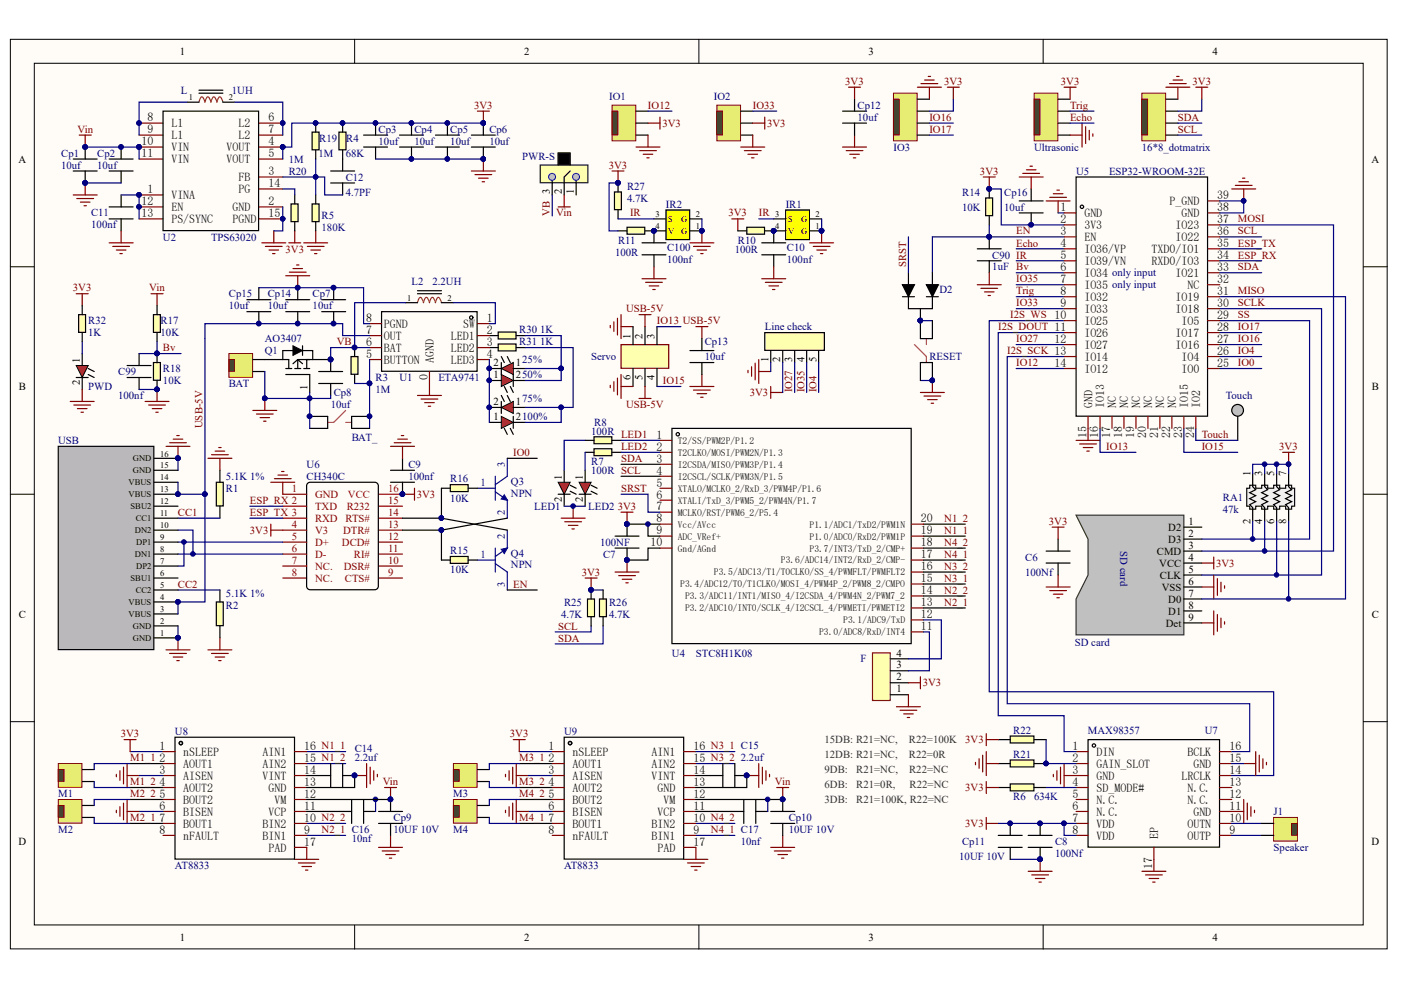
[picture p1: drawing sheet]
<svg xmlns="http://www.w3.org/2000/svg" width="297mm" height="210mm" viewBox="0 0 297 210" stroke-linecap="round" stroke-linejoin="round" font-family="sans-serif">
<defs><g id="words">
<g font-size="2.5">
<text x="31.3" y="25.8">8</text>
<text x="31.3" y="28.3">9</text>
<text x="36.3" y="27">L1</text>
<text x="36.3" y="29.6">L1</text>
<text x="50.6" y="27">L2</text>
<text x="50.6" y="29.6">L2</text>
<text x="56.9" y="25.8">6</text>
<text x="56.9" y="28.3">7</text>
<text x="30" y="30.8">10</text>
<text x="30" y="33.4">11</text>
<text x="36.3" y="32.1">VIN</text>
<text x="36.3" y="34.6">VIN</text>
<text x="48" y="32.1">VOUT</text>
<text x="48" y="34.6">VOUT</text>
<text x="56.9" y="30.8">4</text>
<text x="56.9" y="33.4">5</text>
<text x="31.3" y="41">1</text>
<text x="50.6" y="38.4">FB</text>
<text x="50.6" y="41">PG</text>
<text x="56.9" y="37.2">3</text>
<text x="56.9" y="39.7">14</text>
<text x="30" y="43.5">12</text>
<text x="30" y="46.1">13</text>
<text x="36.3" y="42.2">VINA</text>
<text x="36.3" y="44.8">EN</text>
<text x="36.3" y="47.3">PS/SYNC</text>
<text x="49.3" y="44.8">GND</text>
<text x="49.3" y="47.3">PGND</text>
<text x="56.9" y="43.5">2</text>
<text x="56.9" y="46.1">15</text>
<text x="224.8" y="47.3">2</text>
<text x="224.8" y="44.8">1</text>
<text x="229.9" y="46.1">GND</text>
<text x="247.9" y="43.5">P_GND</text>
<text x="250.5" y="46.1">GND</text>
<text x="258.1" y="42.2">39</text>
<text x="258.1" y="44.8">38</text>
<text x="258.1" y="47.3">37</text>
<text x="224.8" y="52.4">4</text>
<text x="224.8" y="49.9">3</text>
<text x="229.9" y="53.7">IO36/VP</text>
<text x="229.9" y="51.1">EN</text>
<text x="229.9" y="48.6">3V3</text>
<text x="244.1" y="53.7">TXD0/IO1</text>
<text x="249.2" y="48.6">IO23</text>
<text x="249.2" y="51.1">IO22</text>
<text x="258.1" y="49.9">36</text>
<text x="258.1" y="52.4">35</text>
<text x="224.8" y="57.5">6</text>
<text x="224.8" y="54.9">5</text>
<text x="229.9" y="58.7">IO34 only input</text>
<text x="229.9" y="56.2">IO39/VN</text>
<text x="244.1" y="56.2">RXD0/IO3</text>
<text x="249.2" y="58.7">IO21</text>
<text x="258.1" y="54.9">34</text>
<text x="258.1" y="57.5">33</text>
<text x="224.8" y="65.1">9</text>
<text x="224.8" y="62.5">8</text>
<text x="224.8" y="60">7</text>
<text x="229.9" y="63.8">IO32</text>
<text x="229.9" y="61.3">IO35 only input</text>
<text x="249.2" y="63.8">IO19</text>
<text x="251.7" y="61.3">NC</text>
<text x="258.1" y="60">32</text>
<text x="258.1" y="62.5">31</text>
<text x="258.1" y="65.1">30</text>
<text x="77.6" y="70.8">7</text>
<text x="77.6" y="68.2">8</text>
<text x="81.4" y="69.6">PGND</text>
<text x="98.2" y="69.6">SW</text>
<text x="103.3" y="68.2">1</text>
<text x="103.3" y="70.8">2</text>
<text x="229.9" y="71.5">IO26</text>
<text x="229.9" y="68.9">IO25</text>
<text x="229.9" y="66.3">IO33</text>
<text x="249.2" y="66.3">IO18</text>
<text x="249.2" y="71.5">IO17</text>
<text x="250.5" y="68.9">IO5</text>
<text x="258.1" y="67.6">29</text>
<text x="258.1" y="70.2">28</text>
<text x="77.6" y="75.9">5</text>
<text x="77.6" y="73.4">6</text>
<text x="81.4" y="77.2">BUTTON</text>
<text x="81.4" y="74.6">BAT</text>
<text x="81.4" y="72.1">OUT</text>
<text x="92" y="77" transform="rotate(-90 92 77)">AGND</text>
<text x="95.6" y="72.1">LED1</text>
<text x="95.6" y="74.6">LED2</text>
<text x="95.6" y="77.2">LED3</text>
<text x="103.3" y="73.4">3</text>
<text x="103.3" y="75.9">4</text>
<text x="223.6" y="77.8">14</text>
<text x="223.6" y="72.7">12</text>
<text x="229.9" y="76.5">IO14</text>
<text x="229.9" y="74">IO27</text>
<text x="249.2" y="74">IO16</text>
<text x="250.5" y="76.5">IO4</text>
<text x="258.1" y="72.7">27</text>
<text x="258.1" y="75.3">26</text>
<text x="258.1" y="77.8">25</text>
<text x="90.7" y="80.5" transform="rotate(-90 90.7 80.5)">0</text>
<text x="229.9" y="79.1">IO12</text>
<text x="250.5" y="79.1">IO0</text>
<text x="231.6" y="86.5" transform="rotate(-90 231.6 86.5)">GND</text>
<text x="234.1" y="86.5" transform="rotate(-90 234.1 86.5)">IO13</text>
<text x="236.7" y="86.5" transform="rotate(-90 236.7 86.5)">NC</text>
<text x="239.2" y="86.5" transform="rotate(-90 239.2 86.5)">NC</text>
<text x="241.7" y="86.5" transform="rotate(-90 241.7 86.5)">NC</text>
<text x="244.3" y="86.5" transform="rotate(-90 244.3 86.5)">NC</text>
<text x="246.8" y="86.5" transform="rotate(-90 246.8 86.5)">NC</text>
<text x="249.4" y="86.5" transform="rotate(-90 249.4 86.5)">NC</text>
<text x="251.9" y="86.5" transform="rotate(-90 251.9 86.5)">IO15</text>
<text x="254.5" y="86.5" transform="rotate(-90 254.5 86.5)">IO2</text>
<text x="139.2" y="95.6">2</text>
<text x="139.2" y="93">1</text>
<text x="230.3" y="92.9" transform="rotate(-90 230.3 92.9)">15</text>
<text x="232.9" y="92.9" transform="rotate(-90 232.9 92.9)">16</text>
<text x="235.4" y="92.9" transform="rotate(-90 235.4 92.9)">17</text>
<text x="237.9" y="92.9" transform="rotate(-90 237.9 92.9)">18</text>
<text x="240.5" y="92.9" transform="rotate(-90 240.5 92.9)">19</text>
<text x="243" y="92.9" transform="rotate(-90 243 92.9)">20</text>
<text x="245.6" y="92.9" transform="rotate(-90 245.6 92.9)">21</text>
<text x="248.1" y="92.9" transform="rotate(-90 248.1 92.9)">22</text>
<text x="250.7" y="92.9" transform="rotate(-90 250.7 92.9)">23</text>
<text x="253.2" y="92.9" transform="rotate(-90 253.2 92.9)">24</text>
<text x="139.2" y="100.6">4</text>
<text x="139.2" y="98.1">3</text>
<text x="139.2" y="105.7">6</text>
<text x="139.2" y="103.2">5</text>
<text x="139.2" y="113.3">9</text>
<text x="139.2" y="110.8">8</text>
<text x="139.2" y="108.2">7</text>
<text x="195.3" y="110.8">20</text>
<text x="195.3" y="113.3">19</text>
<text x="137.9" y="115.8">10</text>
<text x="195.3" y="115.8">18</text>
<text x="195.3" y="118.4">17</text>
<text x="195.3" y="120.9">16</text>
<text x="195.3" y="123.5">15</text>
<text x="195.3" y="126">14</text>
<text x="195.3" y="128.6">13</text>
<text x="195.3" y="131.1">12</text>
<text x="195.3" y="133.6">11</text>
<text x="33.8" y="159">1</text>
<text x="33.8" y="161.5">2</text>
<text x="38.9" y="160.3">nSLEEP</text>
<text x="55.6" y="160.3">AIN1</text>
<text x="64.5" y="161.5">15 N1_2</text>
<text x="64.5" y="159">16 N1_1</text>
<text x="116.3" y="159">1</text>
<text x="116.3" y="161.5">2</text>
<text x="121.4" y="160.3">nSLEEP</text>
<text x="138.1" y="160.3">AIN1</text>
<text x="147" y="161.5">15 N3_2</text>
<text x="147" y="159">16 N3_1 C15</text>
<text x="227.4" y="159">1</text>
<text x="227.4" y="161.5">2</text>
<text x="232.5" y="160.3">DIN</text>
<text x="251.7" y="160.3">BCLK</text>
<text x="260.7" y="161.5">15</text>
<text x="260.7" y="159">16</text>
<text x="33.8" y="164.1">3</text>
<text x="33.8" y="166.6">4</text>
<text x="38.9" y="162.8">AOUT1</text>
<text x="38.9" y="165.3">AISEN</text>
<text x="38.9" y="167.9">AOUT2</text>
<text x="55.6" y="165.3">VINT</text>
<text x="55.6" y="162.8">AIN2</text>
<text x="56.9" y="167.9">GND</text>
<text x="64.5" y="166.6">13</text>
<text x="64.5" y="164.1">14</text>
<text x="116.3" y="164.1">3</text>
<text x="116.3" y="166.6">4</text>
<text x="121.4" y="162.8">AOUT1</text>
<text x="121.4" y="165.3">AISEN</text>
<text x="121.4" y="167.9">AOUT2</text>
<text x="138.1" y="165.3">VINT</text>
<text x="138.1" y="162.8">AIN2</text>
<text x="139.4" y="167.9">GND</text>
<text x="147" y="166.6">13</text>
<text x="147" y="164.1">14</text>
<text x="227.4" y="164.1">3</text>
<text x="227.4" y="166.6">4</text>
<text x="232.5" y="162.8">GAIN_SLOT</text>
<text x="232.5" y="165.3">GND</text>
<text x="232.5" y="167.9">SD_MODE#</text>
<text x="250.5" y="165.3">LRCLK</text>
<text x="251.7" y="167.9">N.C.</text>
<text x="253" y="162.8">GND</text>
<text x="260.7" y="166.6">13</text>
<text x="260.7" y="164.1">14</text>
<text x="33.8" y="169.1">5</text>
<text x="33.8" y="171.7">6</text>
<text x="38.9" y="170.4">BOUT2</text>
<text x="38.9" y="172.9">BISEN</text>
<text x="56.9" y="172.9">VCP</text>
<text x="58.2" y="170.4">VM</text>
<text x="64.5" y="171.7">11</text>
<text x="64.5" y="169.1">12</text>
<text x="116.3" y="169.1">5</text>
<text x="116.3" y="171.7">6</text>
<text x="121.4" y="170.4">BOUT2</text>
<text x="121.4" y="172.9">BISEN</text>
<text x="139.4" y="172.9">VCP</text>
<text x="140.7" y="170.4">VM</text>
<text x="147" y="171.7">11</text>
<text x="147" y="169.1">12</text>
<text x="227.4" y="169.1">5</text>
<text x="227.4" y="171.7">6</text>
<text x="232.5" y="170.4">N.C.</text>
<text x="232.5" y="172.9">N.C.</text>
<text x="251.7" y="170.4">N.C.</text>
<text x="253" y="172.9">GND</text>
<text x="260.7" y="171.7">11</text>
<text x="260.7" y="169.1">12</text>
<text x="33.8" y="174.2">7</text>
<text x="33.8" y="176.8">8</text>
<text x="38.9" y="175.5">BOUT1</text>
<text x="38.9" y="178.1">nFAULT</text>
<text x="55.6" y="178.1">BIN1</text>
<text x="55.6" y="175.5">BIN2</text>
<text x="64.5" y="176.8">9</text>
<text x="64.5" y="174.2">10 N2_2</text>
<text x="64.5" y="179.3">17</text>
<text x="116.3" y="174.2">7</text>
<text x="116.3" y="176.8">8</text>
<text x="121.4" y="175.5">BOUT1</text>
<text x="121.4" y="178.1">nFAULT</text>
<text x="138.1" y="178.1">BIN1</text>
<text x="138.1" y="175.5">BIN2</text>
<text x="147" y="176.8">9</text>
<text x="147" y="174.2">10 N4_2</text>
<text x="147" y="179.3">17</text>
<text x="227.4" y="174.2">7</text>
<text x="227.4" y="176.8">8</text>
<text x="232.5" y="175.5">VDD</text>
<text x="232.5" y="178.1">VDD</text>
<text x="245.6" y="177.9" transform="rotate(-90 245.6 177.9)">EP</text>
<text x="251.7" y="178.1">OUTP</text>
<text x="251.7" y="175.5">OUTN</text>
<text x="260.7" y="176.8">9</text>
<text x="260.7" y="174.2">10</text>
<text x="56.9" y="180.6">PAD</text>
<text x="139.4" y="180.6">PAD</text>
<text x="244.3" y="184.2" transform="rotate(-90 244.3 184.2)">17</text>
</g>
<g font-size="2.3">
<text x="38.1" y="11.6">1</text>
<text x="111.1" y="11.6">2</text>
<text x="184.1" y="11.6">3</text>
<text x="257.1" y="11.6">4</text>
<text x="3.9" y="34.5">A</text>
<text x="290.8" y="34.5">A</text>
<text x="119.1" y="41.2" transform="rotate(-90 119.1 41.2)">2</text>
<text x="121.7" y="41.2" transform="rotate(-90 121.7 41.2)">1</text>
<text x="133.7" y="71.8" transform="rotate(-90 133.7 71.8)">1</text>
<text x="136.2" y="71.8" transform="rotate(-90 136.2 71.8)">2</text>
<text x="138.8" y="71.8" transform="rotate(-90 138.8 71.8)">3</text>
<text x="16.9" y="77" transform="rotate(-90 16.9 77)">1</text>
<text x="104.6" y="77.7">2</text>
<text x="109.3" y="77.7">1</text>
<text x="162.9" y="76.7" transform="rotate(-90 162.9 76.7)">1</text>
<text x="165.4" y="76.7" transform="rotate(-90 165.4 76.7)">2</text>
<text x="168" y="76.7" transform="rotate(-90 168 76.7)">3</text>
<text x="170.6" y="76.7" transform="rotate(-90 170.6 76.7)">4</text>
<text x="173.1" y="76.7" transform="rotate(-90 173.1 76.7)">5</text>
<text x="4" y="82.7">B</text>
<text x="16.9" y="81.7" transform="rotate(-90 16.9 81.7)">2</text>
<text x="65.2" y="82.6" transform="rotate(-90 65.2 82.6)">1</text>
<text x="104.6" y="80.2">1</text>
<text x="109.3" y="80.2">250%</text>
<text x="133.7" y="80.5" transform="rotate(-90 133.7 80.5)">6</text>
<text x="136.2" y="80.5" transform="rotate(-90 136.2 80.5)">5</text>
<text x="138.8" y="80.5" transform="rotate(-90 138.8 80.5)">4</text>
<text x="290.9" y="82.7">B</text>
<text x="104.6" y="85.9">2</text>
<text x="104.6" y="89.1">1</text>
<text x="109.3" y="85.9">1</text>
<text x="109.3" y="89.1">2100%</text>
<text x="119.1" y="101.7" transform="rotate(-90 119.1 101.7)">1</text>
<text x="123.6" y="101.7" transform="rotate(-90 123.6 101.7)">1</text>
<text x="265.1" y="100.8" transform="rotate(-90 265.1 100.8)">1</text>
<text x="267.6" y="100.8" transform="rotate(-90 267.6 100.8)">3</text>
<text x="270.2" y="100.8" transform="rotate(-90 270.2 100.8)">5</text>
<text x="272.7" y="100.8" transform="rotate(-90 272.7 100.8)">7</text>
<text x="119.1" y="106.4" transform="rotate(-90 119.1 106.4)">2</text>
<text x="123.6" y="106.4" transform="rotate(-90 123.6 106.4)">2</text>
<text x="247.7" y="112.5">D2</text>
<text x="252" y="111.3">1</text>
<text x="252" y="113.8">2</text>
<text x="265.1" y="111.2" transform="rotate(-90 265.1 111.2)">2</text>
<text x="267.6" y="111.2" transform="rotate(-90 267.6 111.2)">4</text>
<text x="270.2" y="111.2" transform="rotate(-90 270.2 111.2)">6</text>
<text x="272.7" y="111.2" transform="rotate(-90 272.7 111.2)">8</text>
<text x="245.3" y="117.6">CMD</text>
<text x="247.7" y="115.1">D3</text>
<text x="252" y="116.3">3</text>
<text x="252" y="118.9">4</text>
<text x="245.8" y="120.1">VCC</text>
<text x="245.9" y="122.7">CLK</text>
<text x="246.3" y="125.2">VSS</text>
<text x="252" y="121.4">5</text>
<text x="252" y="123.9">6</text>
<text x="4" y="131">C</text>
<text x="247.7" y="127.7">D0</text>
<text x="247.7" y="130.3">D1</text>
<text x="252" y="126.5">7</text>
<text x="252" y="129.1">8</text>
<text x="252" y="131.6">9</text>
<text x="290.9" y="131">C</text>
<text x="247.2" y="132.9">Det</text>
<text x="190.1" y="141.7">3</text>
<text x="190.1" y="139.2">4</text>
<text x="190.1" y="146.8">1</text>
<text x="190.1" y="144.3">2</text>
<text x="3.9" y="179.1">D</text>
<text x="290.8" y="179.1">D</text>
<text x="38.1" y="199.5">1</text>
<text x="111.1" y="199.5">2</text>
<text x="184.1" y="199.5">3</text>
<text x="257.1" y="199.5">4</text>
</g>
<g font-size="2.3" fill="#800000">
<text x="179.2" y="18">3V3</text>
<text x="200.2" y="18">3V3</text>
<text x="224.9" y="18">3V3</text>
<text x="252.8" y="18">3V3</text>
<text x="100.5" y="23.1">3V3</text>
<text x="137.4" y="23.1">IO12</text>
<text x="159.6" y="23.1">IO33</text>
<text x="226.9" y="23.1">Trig</text>
<text x="16.4" y="28.2">Vin</text>
<text x="140.4" y="26.9">3V3</text>
<text x="162.7" y="26.9">3V3</text>
<text x="197" y="25.6">IO16</text>
<text x="197" y="28.2">IO17</text>
<text x="226.9" y="25.6">Echo</text>
<text x="249.7" y="25.6">SDA</text>
<text x="249.7" y="28.2">SCL</text>
<text x="129.1" y="35.8">3V3</text>
<text x="207.8" y="37">3V3</text>
<text x="116.6" y="45.8" transform="rotate(-90 116.6 45.8)">VB 3</text>
<text x="118" y="45.9">Vin</text>
<text x="133.6" y="45.9">IR</text>
<text x="154.5" y="45.9">3V3</text>
<text x="160.9" y="45.9">IR</text>
<text x="262.4" y="47.2">MOSI</text>
<text x="60.5" y="53.5">3V3</text>
<text x="215.5" y="49.7">EN</text>
<text x="215.5" y="52.3">Echo</text>
<text x="262.4" y="49.7">SCL</text>
<text x="262.4" y="52.3">ESP_TX</text>
<text x="192.1" y="56.5" transform="rotate(-90 192.1 56.5)">SRST</text>
<text x="215.5" y="59.9">IO35</text>
<text x="262.4" y="57.3">SDA</text>
<text x="262.4" y="54.8">ESP_RX</text>
<text x="15.5" y="61.8">3V3</text>
<text x="31.6" y="61.8">Vin</text>
<text x="215.5" y="62.4">Trig</text>
<text x="215.5" y="64.9">IO33</text>
<text x="262.4" y="64.9">SCLK</text>
<text x="262.4" y="62.4">MISO</text>
<text x="132.7" y="66.2">USB-5V</text>
<text x="139.3" y="68.7">IO13 USB-5V</text>
<text x="211.7" y="70">I2S_DOUT 11</text>
<text x="214.2" y="67.5">I2S_WS 10</text>
<text x="262.4" y="67.5">SS</text>
<text x="262.4" y="70">IO17</text>
<text x="34.6" y="74.4">Bv</text>
<text x="71.4" y="73.2">VB</text>
<text x="213.6" y="75.1">I2S_SCK 13</text>
<text x="215.5" y="72.5">IO27</text>
<text x="215.5" y="77.7">IO12</text>
<text x="262.4" y="77.7">IO0</text>
<text x="262.4" y="72.5">IO16</text>
<text x="262.4" y="75.1">IO4</text>
<text x="140.6" y="81.5">IO15</text>
<text x="159" y="84">3V3</text>
<text x="168" y="83.2" transform="rotate(-90 168 83.2)">IO27</text>
<text x="170.6" y="83.2" transform="rotate(-90 170.6 83.2)">IO35</text>
<text x="173.1" y="83.2" transform="rotate(-90 173.1 83.2)">IO4</text>
<text x="132.7" y="86.5">USB-5V</text>
<text x="43" y="90.8" transform="rotate(-90 43 90.8)">USB-5V</text>
<text x="131.7" y="92.9">LED1</text>
<text x="131.7" y="95.4">LED2</text>
<text x="234.5" y="95.4">IO13</text>
<text x="254.8" y="92.9">Touch</text>
<text x="254.8" y="95.4">IO15</text>
<text x="271.2" y="95.4">3V3</text>
<text x="108.8" y="96.7">IO0</text>
<text x="131.7" y="97.9">SDA</text>
<text x="53" y="106.8">ESP_RX 2</text>
<text x="88.4" y="105.6">3V3</text>
<text x="131.7" y="104.3">SRST</text>
<text x="37.7" y="109.4">CC1</text>
<text x="53" y="113.2">3V3</text>
<text x="53" y="109.4">ESP_TX 3</text>
<text x="131" y="108.1">3V3</text>
<text x="200.2" y="113.2">N1_1</text>
<text x="200.2" y="110.6">N1_2</text>
<text x="222.4" y="111.3">3V3</text>
<text x="200.2" y="118.2">N4_1</text>
<text x="200.2" y="115.7">N4_2</text>
<text x="37.7" y="124.6">CC2</text>
<text x="108.8" y="124.6">EN</text>
<text x="123.4" y="122">3V3</text>
<text x="200.2" y="125.8">N2_2</text>
<text x="200.2" y="123.3">N3_1</text>
<text x="200.2" y="120.8">N3_2</text>
<text x="257.8" y="120.1">3V3</text>
<text x="200.2" y="128.4">N2_1</text>
<text x="118.3" y="136">SDA</text>
<text x="118.3" y="133.5">SCL</text>
<text x="195.6" y="145.5">3V3</text>
<text x="25.6" y="156.3">3V3</text>
<text x="27.6" y="161.4">M1_1</text>
<text x="108.1" y="156.3">3V3</text>
<text x="110.1" y="161.4">M3_1</text>
<text x="204.6" y="157.6">3V3</text>
<text x="27.6" y="166.5">M1_2</text>
<text x="81.2" y="166.5">Vin</text>
<text x="110.1" y="166.5">M3_2</text>
<text x="164.3" y="166.5">Vin</text>
<text x="204.6" y="167.7">3V3</text>
<text x="27.6" y="169">M2_2</text>
<text x="110.1" y="169">M4_2</text>
<text x="27.6" y="174.1">M2_1</text>
<text x="68.2" y="176.6">N2_1 C16</text>
<text x="110.1" y="174.1">M4_1</text>
<text x="150.7" y="176.6">N4_1 C17</text>
<text x="204.6" y="175.3">3V3</text>
</g>
<g font-size="2.3" fill="#000080">
<text x="38.4" y="19.9">L</text>
<text x="49.2" y="19.9">1UH</text>
<text x="129.1" y="21.2">IO1</text>
<text x="151.4" y="21.2">IO2</text>
<text x="181.8" y="23.1">Cp12</text>
<text x="80.3" y="28.2">Cp3</text>
<text x="87.9" y="28.2">Cp4</text>
<text x="95.5" y="28.2">Cp5</text>
<text x="103.8" y="28.2">Cp6</text>
<text x="181.8" y="25.6">10uf</text>
<text x="13" y="33.2">Cp1</text>
<text x="13" y="35.8">10uf</text>
<text x="20.6" y="33.2">Cp2</text>
<text x="20.6" y="35.8">10uf</text>
<text x="61.2" y="34.5">1M</text>
<text x="67.6" y="33.2">1M</text>
<text x="67.7" y="30.1">R19</text>
<text x="73.3" y="33.2">68K</text>
<text x="73.4" y="30.1">R4</text>
<text x="80.3" y="30.7">10uf</text>
<text x="87.9" y="30.7">10uf</text>
<text x="95.5" y="30.7">10uf</text>
<text x="103.8" y="30.7">10uf</text>
<text x="110.7" y="33.9">PWR-S</text>
<text x="189.4" y="32">IO3</text>
<text x="219.3" y="32">Ultrasonic</text>
<text x="242.1" y="32">16*8_dotmatrix</text>
<text x="61.2" y="37">R20</text>
<text x="73.3" y="38.3">C12</text>
<text x="73.3" y="41.5">4.7PF</text>
<text x="133" y="40.2">R27</text>
<text x="204" y="41.5">R14</text>
<text x="212.9" y="41.5">Cp16</text>
<text x="228.1" y="37">U5</text>
<text x="235.1" y="37">ESP32-WROOM-32E</text>
<text x="19.3" y="45.9">C11</text>
<text x="68.2" y="46.5">R5</text>
<text x="133" y="42.7">4.7K</text>
<text x="141.2" y="44">IR2</text>
<text x="166.6" y="44">IR1</text>
<text x="204" y="44.6">10K</text>
<text x="212.9" y="44.6">10uf</text>
<text x="19.3" y="48.4">100nf</text>
<text x="34.6" y="51">U2</text>
<text x="44.7" y="51">TPS63020</text>
<text x="68.2" y="49.1">180K</text>
<text x="131" y="51.6">R11</text>
<text x="141.4" y="53.3">C100</text>
<text x="155.8" y="53.5">100R</text>
<text x="156.4" y="51.6">R10</text>
<text x="166.8" y="53.3">C10</text>
<text x="130.4" y="54.2">100R</text>
<text x="141.4" y="55.8">100nf</text>
<text x="166.8" y="55.8">100nf</text>
<text x="210.4" y="54.8">C90 IR</text>
<text x="210.4" y="57.3">1uF Bv</text>
<text x="48.5" y="63">Cp15</text>
<text x="48.5" y="65.6">10uf</text>
<text x="56.8" y="63">Cp14</text>
<text x="56.8" y="65.6">10uf</text>
<text x="66.3" y="63">Cp7</text>
<text x="66.3" y="65.6">10uf</text>
<text x="87.2" y="60.5">L2</text>
<text x="91.7" y="60.5">2.2UH</text>
<text x="199.2" y="62.2">D2</text>
<text x="18.7" y="68.7">R32</text>
<text x="18.7" y="71.3">1K</text>
<text x="34.1" y="68.7">R17</text>
<text x="34.1" y="71.3">10K</text>
<text x="110.1" y="70.6">R30</text>
<text x="114.5" y="70.6">1K</text>
<text x="162.1" y="70">Line check</text>
<text x="56.1" y="75.1">Q1</text>
<text x="56.1" y="72.5">AO3407</text>
<text x="110.1" y="73.2">R31</text>
<text x="110.7" y="77">25%</text>
<text x="114.5" y="73.2">1K</text>
<text x="125.3" y="76.4">Servo</text>
<text x="149.4" y="73.2">Cp13</text>
<text x="149.4" y="76.4">10uf</text>
<text x="197" y="76.4">RESET</text>
<text x="18.7" y="82.7">PWD</text>
<text x="25.1" y="79.6">C99</text>
<text x="34.6" y="78.9">R18</text>
<text x="34.6" y="81.5">10K</text>
<text x="48.5" y="82.1">BAT</text>
<text x="70.8" y="84">Cp8</text>
<text x="79.6" y="80.8">R3</text>
<text x="79.6" y="83.4">1M</text>
<text x="84.7" y="80.8">U1</text>
<text x="92.9" y="80.8">ETA9741</text>
<text x="25.1" y="84.6">100nf</text>
<text x="70.1" y="86.5">10uf</text>
<text x="110.7" y="85.3">75%</text>
<text x="259.9" y="84.6">Touch</text>
<text x="12.3" y="94.1">USB</text>
<text x="74.6" y="93.5">BAT_</text>
<text x="125.3" y="92.2">100R</text>
<text x="126" y="90.3">R8</text>
<text x="47.9" y="101.7">5.1K 1%</text>
<text x="65" y="99.2">U6</text>
<text x="65" y="101.7">CH340C</text>
<text x="86.6" y="99.2">C9</text>
<text x="86.6" y="101.7">100nf</text>
<text x="125.3" y="98.6">R7</text>
<text x="125.3" y="100.5">100R SCL</text>
<text x="47.9" y="104.3">R1</text>
<text x="95.5" y="102.3">R16</text>
<text x="95.5" y="106.3">10K</text>
<text x="108.3" y="102.8">Q3</text>
<text x="108.3" y="105.3">NPN</text>
<text x="259.3" y="106.2">RA1</text>
<text x="113.3" y="108.1">LED1</text>
<text x="124.7" y="108.1">LED2</text>
<text x="259.3" y="108.7">47k</text>
<text x="95.5" y="117.5">R15</text>
<text x="108.3" y="118">Q4</text>
<text x="127.2" y="115.7">100NF</text>
<text x="127.9" y="118.2">C7</text>
<text x="217.4" y="118.9">C6</text>
<text x="237.5" y="116.9" transform="rotate(90 237.5 116.9)">SD card</text>
<text x="95.5" y="121.5">10K</text>
<text x="108.3" y="120.5">NPN</text>
<text x="217.4" y="122">100Nf</text>
<text x="47.9" y="129.1">R2</text>
<text x="47.9" y="126.5">5.1K 1%</text>
<text x="119" y="131">4.7K</text>
<text x="119.6" y="128.4">R25</text>
<text x="129.1" y="128.4">R26</text>
<text x="129.1" y="131">4.7K</text>
<text x="227.9" y="136.9">SD card</text>
<text x="142.5" y="139.2">U4</text>
<text x="147.5" y="139.2">STC8H1K08</text>
<text x="182.5" y="140.5">F</text>
<text x="37.1" y="155.8">U8</text>
<text x="119.6" y="155.8">U9</text>
<text x="214.8" y="155.7">R22</text>
<text x="230.7" y="155.7">MAX98357</text>
<text x="255.4" y="155.7">U7</text>
<text x="75.2" y="159.5">C14</text>
<text x="75.2" y="161.4">2.2uf</text>
<text x="157.1" y="161.4">2.2uf</text>
<text x="214.8" y="160.8">R21</text>
<text x="12.3" y="169">M1</text>
<text x="96.1" y="169">M3</text>
<text x="214.8" y="169.6">R6</text>
<text x="219.3" y="169.6">634K</text>
<text x="270" y="172.8">J1</text>
<text x="12.3" y="176.6">M2</text>
<text x="74.6" y="178.5">10nf</text>
<text x="83.4" y="174.1">Cp9</text>
<text x="83.4" y="176.6">10UF 10V</text>
<text x="96.1" y="176.6">M4</text>
<text x="157.1" y="179.1">10nf</text>
<text x="167.2" y="174.1">Cp10</text>
<text x="167.2" y="176.6">10UF 10V</text>
<text x="204" y="179.1">Cp11</text>
<text x="223.7" y="179.1">C8</text>
<text x="37.1" y="184.3">AT8833</text>
<text x="119.6" y="184.3">AT8833</text>
<text x="203.4" y="182.4">10UF 10V</text>
<text x="223.7" y="181.7">100Nf</text>
<text x="270" y="180.4">Speaker</text>
</g>
<g font-size="2.3" fill="#11037f">
<text x="107.1" y="98.9" transform="rotate(-90 107.1 98.9)">3</text>
<text x="101.9" y="103">1</text>
<text x="107.1" y="109.3" transform="rotate(-90 107.1 109.3)">2</text>
<text x="101.9" y="118.2">1</text>
<text x="107.1" y="114.2" transform="rotate(-90 107.1 114.2)">2</text>
<text x="107.1" y="124.5" transform="rotate(-90 107.1 124.5)">3</text>
</g>
<g font-size="2.3" fill="#800">
<text x="61.8" y="104.3">1</text>
<text x="66.8" y="105.6">GND</text>
<text x="82.3" y="106.8">15</text>
<text x="61.8" y="111.9">4</text>
<text x="66.8" y="113.2">V3</text>
<text x="66.8" y="110.6">RXD</text>
<text x="66.8" y="108.1">TXD</text>
<text x="72.7" y="113.2">DTR#</text>
<text x="73.3" y="110.6">RTS#</text>
<text x="73.5" y="108.1">R232</text>
<text x="82.3" y="109.4">14</text>
<text x="82.3" y="111.9">13</text>
<text x="61.8" y="119.5">7</text>
<text x="61.8" y="117">6</text>
<text x="61.8" y="114.4">5</text>
<text x="66.8" y="118.2">D-</text>
<text x="66.8" y="115.7">D+</text>
<text x="72.5" y="115.7">DCD#</text>
<text x="75" y="118.2">RI#</text>
<text x="82.3" y="114.4">12</text>
<text x="82.3" y="117">11</text>
<text x="82.3" y="119.5">10</text>
<text x="61.8" y="122">8</text>
<text x="66.8" y="123.3">NC.</text>
<text x="66.8" y="120.8">NC.</text>
<text x="72.9" y="120.8">DSR#</text>
<text x="73.1" y="123.3">CTS#</text>
<text x="82.3" y="122">9</text>
</g>
<g font-size="2.3" fill="#f00">
<text x="73.8" y="105.6">VCC</text>
<text x="82.3" y="104.3">16</text>
</g>
<g font-size="2.3" fill="#303030">
<text x="174.8" y="157.6">15DB: R21=NC,</text>
<text x="174.8" y="160.8">12DB: R21=NC,</text>
<text x="192.7" y="157.6">R22=100K</text>
<text x="192.7" y="160.8">R22=0R</text>
<text x="174.8" y="163.9">9DB:</text>
<text x="174.8" y="167.1">6DB:</text>
<text x="181.5" y="163.9">R21=NC,</text>
<text x="181.5" y="167.1">R21=0R,</text>
<text x="192.7" y="163.9">R22=NC</text>
<text x="192.8" y="167.1">R22=NC</text>
<text x="174.8" y="170.3">3DB:</text>
<text x="181.5" y="170.3">R21=100K, R22=NC</text>
</g>
<g font-size="2">
<text x="143.7" y="94.1">T2/SS/PWM2P/P1.2</text>
<text x="143.7" y="101.7">I2CSCL/SCLK/PWM3N/P1.5</text>
<text x="143.7" y="99.2">I2CSDA/MISO/PWM3P/P1.4</text>
<text x="143.7" y="96.6">T2CLKO/MOSI/PWM2N/P1.3</text>
<text x="143.7" y="106.8">XTALI/TxD_3/PWM5_2/PWM4N/P1.7</text>
<text x="143.7" y="104.3">XTALO/MCLKO_2/RxD_3/PWM4P/P1.6</text>
<text x="143.7" y="111.9">Vcc/AVcc</text>
<text x="143.7" y="109.3">MCLKO/RST/PWM6_2/P5.4</text>
<text x="171.6" y="111.9">P1.1/ADC1/TxD2/PWM1N</text>
<text x="143.7" y="116.9">Gnd/AGnd</text>
<text x="143.7" y="114.4">ADC_VRef+</text>
<text x="165.6" y="119.5">P3.6/ADC14/INT2/RxD_2/CMP-</text>
<text x="171.6" y="114.4">P1.0/ADC0/RxD2/PWM1P</text>
<text x="171.6" y="116.9">P3.7/INT3/TxD_2/CMP+</text>
<text x="144.2" y="124.5">P3.4/ADC12/T0/T1CLKO/MOSI_4/PWM4P_2/PWM8_2/CMPO</text>
<text x="151.4" y="122">P3.5/ADC13/T1/T0CLKO/SS_4/PWMFLT/PWMFLT2</text>
<text x="145.2" y="127.1">P3.3/ADC11/INT1/MISO_4/I2CSDA_4/PWM4N_2/PWM7_2</text>
<text x="145.2" y="129.6">P3.2/ADC10/INT0/SCLK_4/I2CSCL_4/PWMETI/PWMETI2</text>
<text x="173.7" y="134.7">P3.0/ADC8/RxD/INT4</text>
<text x="178.8" y="132.2">P3.1/ADC9/TxD</text>
</g>
<g font-size="1.8">
<text x="40" y="21.3">1</text>
<text x="48.5" y="21.3">2</text>
<text x="139" y="46">3</text>
<text x="141.7" y="47">S</text>
<text x="144.4" y="47">G</text>
<text x="147.5" y="46">2</text>
<text x="164.4" y="46">3</text>
<text x="167.1" y="47">S</text>
<text x="169.8" y="47">G</text>
<text x="172.9" y="46">2</text>
<text x="139" y="48.6">4</text>
<text x="141.7" y="49.6">V</text>
<text x="144.4" y="49.6">G</text>
<text x="147.5" y="48.6">1</text>
<text x="164.4" y="48.6">4</text>
<text x="167.1" y="49.6">V</text>
<text x="169.8" y="49.6">G</text>
<text x="172.9" y="48.6">1</text>
<text x="86.3" y="63.8">1</text>
<text x="94.8" y="63.8">2</text>
<text x="28.2" y="100.3">GND</text>
<text x="28.2" y="97.8">GND</text>
<text x="33.9" y="101.9">14</text>
<text x="33.9" y="99.3">15</text>
<text x="33.9" y="96.8">16</text>
<text x="27.2" y="105.4">VBUS</text>
<text x="27.2" y="102.9">VBUS</text>
<text x="27.7" y="107.9">SBU2</text>
<text x="33.9" y="106.9">12</text>
<text x="33.9" y="104.4">13</text>
<text x="28.6" y="113">DN2</text>
<text x="28.8" y="110.5">CC1</text>
<text x="33.9" y="112">10</text>
<text x="33.9" y="109.5">11</text>
<text x="28.6" y="118.1">DN1</text>
<text x="28.9" y="115.5">DP1</text>
<text x="33.9" y="119.6">7</text>
<text x="33.9" y="117.1">8</text>
<text x="33.9" y="114.5">9</text>
<text x="27.7" y="123.2">SBU1</text>
<text x="28.8" y="125.7">CC2</text>
<text x="28.9" y="120.7">DP2</text>
<text x="33.9" y="124.7">5</text>
<text x="33.9" y="122.2">6</text>
<text x="27.2" y="130.8">VBUS</text>
<text x="27.2" y="128.3">VBUS</text>
<text x="33.9" y="129.8">3</text>
<text x="33.9" y="127.2">4</text>
<text x="28.2" y="135.9">GND</text>
<text x="28.2" y="133.3">GND</text>
<text x="33.9" y="134.8">1</text>
<text x="33.9" y="132.3">2</text>
</g>
</g></defs>
<g fill="#fffcf8" stroke="#000" stroke-width=".21">
<path d="M2.2 8.3h291.9v192.9h-291.9z"/>
<path d="M7.3 13.4h281.7v182.7h-281.7z"/>
</g>
<path d="M75.2 8.3v5.1M148.2 8.3v5.1M221.2 8.3v5.1M2.2 56.6h5.1M289.1 56.6h5.1M2.2 104.8h5.1M289.1 104.8h5.1M2.2 153h5.1M289.1 153h5.1M75.2 196.2v5M148.2 196.2v5M221.2 196.2v5" fill="none" stroke="#000" stroke-width=".21"/>
<path d="M30.8 85.1h5M31.5 85.9h3.6M32.3 86.6h2M33 87.4h.6M33.3 82.6v2.5M35.2 137.8h5.1M36 138.5h3.5M36.7 139.3h2.1M37.7 135.2v2.6M37.5 140.1h.5" fill="none" stroke="#800000" stroke-width=".25"/>
<g fill="#000080" stroke="#000080" stroke-width=".21">
<circle cx="37.7" cy="135.2" r=".48"/>
<circle cx="33.3" cy="82.6" r=".48"/>
</g>
<path d="M106.3 79.4l2.5 1.3-2.5 1.2z" fill="#ee0e22" stroke="#000" stroke-width=".21"/>
<path d="M108.8 79.4v2.5M103.7 80.7h2.6M106.9 81.9l.7 1.3M108.2 81.9l.6 1.3M108.8 80.7h2.6" fill="none" stroke="#000" stroke-width=".25"/>
<circle cx="103.7" cy="80.6" r=".48" fill="#000080" stroke="#000080" stroke-width=".21"/>
<path d="M106.3 78.1l2.5-1.2v2.5z" fill="#ee0e22" stroke="#000" stroke-width=".21"/>
<path d="M103.7 78.1h2.6M106.3 76.9v2.5M106.3 75.6l.6 1.3M107.6 75.6l.6 1.3M108.8 78.1h2.6" fill="none" stroke="#000" stroke-width=".25"/>
<circle cx="103.7" cy="78.1" r=".48" fill="#000080" stroke="#000080" stroke-width=".21"/>
<path d="M105.6 70.4h3.8v1.5h-3.8z" fill="#ffffb0" stroke="#000" stroke-width=".25"/>
<path d="M103.7 71.2h2M109.5 71.2h1.9" fill="none" stroke="#000" stroke-width=".25"/>
<path d="M74.4 75.6h1.5v3.8h-1.5z" fill="#ffffb0" stroke="#000" stroke-width=".25"/>
<path d="M42.2 19.8h5.1M42.2 19.1h5.1M39.6 21.7h2.6M47.3 21.7h2.5M75.2 73.7v1.9M75.2 79.4v1.9" fill="none" stroke="#000" stroke-width=".25"/>
<circle cx="75.2" cy="73.7" r=".48" fill="#000080" stroke="#000080" stroke-width=".21"/>
<path d="M42.2 21.7l.2-.8a.43 .43 0 0 1 .5-.3 .43 .43 0 0 1 .3 .5l.3 .6 .2-.8a.43 .43 0 0 1 .5-.3 .43 .43 0 0 1 .3 .5l.2 .6 .3-.8a.43 .43 0 0 1 .5-.3 .43 .43 0 0 1 .3 .5l.2 .6 .2-.8a.43 .43 0 0 1 .5-.3 .43 .43 0 0 1 .4 .5l.2 .6" fill="none" stroke="#846d00" stroke-width=".25"/>
<path d="M242.1 19.8h5v10.1h-5z" fill="#e7ec73" stroke="#800000" stroke-width=".21"/>
<path d="M247.2 28.6h2.5M247.2 26.1h2.5" fill="none" stroke="#000" stroke-width=".25"/>
<path d="M242.1 21h1.2v7.6h-1.2z" fill="#3f4511" stroke="#800000" stroke-width=".21"/>
<path d="M247.2 23.6h2.5M247.2 21h2.5" fill="none" stroke="#000" stroke-width=".25"/>
<path d="M129.4 69v.5M130.2 68.2v2.1M130.9 67.5v3.5M131.7 66.7v5.1M131.7 69.3h2.5" fill="none" stroke="#800000" stroke-width=".25"/>
<path d="M16.2 77.5h2.5l-1.3 2.5z" fill="#ee0e22" stroke="#000" stroke-width=".21"/>
<path d="M17.4 75v2.5M18.7 78.1l1.3 .7M18.7 79.4l1.3 .6M16.2 80h2.5M17.4 80v2.6" fill="none" stroke="#000" stroke-width=".25"/>
<g fill="none" stroke="#800000" stroke-width=".25">
<path d="M247.2 18.5h5.1M248 17.7h3.5M248.7 17h2M249.5 16.2h.5M249.7 18.5v2.5M253.5 18.5h2.6M254.8 18.5v2.5M208.5 37.5h2.5M209.7 37.5v2.6M261.9 39.3h3.6M262.7 38.5h2M263.4 37.8h.5"/>
<path d="M221.8 42.6h5.1M222.6 41.8h3.5M223.3 41.1h2.1M224.1 40.3h.5M224.3 42.6v2.5M261.2 40.1h5M263.7 40.1v2.5M35.2 94.6h5.1M36 93.9h3.5M36.7 93.1h2.1M37.5 92.4h.5M37.7 94.6v2.6"/>
<path d="M228.1 93.4h5.1M228.9 94.1h3.6M229.7 94.9h2M230.4 95.7h.5M230.7 90.8v2.6"/>
</g>
<path d="M249.7 26.1h5.1M249.7 28.6h5.1M254.8 21v2.6h-5.1M215.5 57.8h10.1M224.3 45.1h1.3M215.5 60.4h10.1M37.7 97.2v2.5M37.7 132.7v2.5" fill="none" stroke="#000080" stroke-width=".25"/>
<g fill="#000080" stroke="#000080" stroke-width=".21">
<circle cx="37.7" cy="97.1" r=".48"/>
<circle cx="37.7" cy="135.2" r=".48"/>
<circle cx="209.7" cy="40" r=".48"/>
<circle cx="263.7" cy="42.6" r=".48"/>
</g>
<path d="M131.7 73.1h10.1v5h-10.1z" fill="#ffffb0" stroke="#800000" stroke-width=".25"/>
<path d="M134.2 69.3v3.8M134.2 78.1v3.8M136.8 69.3v3.8M136.8 78.1v3.8M139.3 69.3v3.8M139.3 78.1v3.8M65.2 102.5l.6-.3h13.7a.76 .76 0 0 1 .7 .8v21.3a.76 .76 0 0 1-.7 .7h-13.7a.76 .76 0 0 1-.8-.7v-21.3z" fill="none" stroke="#000" stroke-width=".25"/>
<path d="M131.7 79.4v5.1M129.4 81.7v.5M130.2 80.9v2.1M130.9 80.2v3.5M131.7 81.9h2.5" fill="none" stroke="#800000" stroke-width=".25"/>
<path d="M258.6 50.2h8.9M139.3 69.3h5.1M139.3 81.9h5.1" fill="none" stroke="#000080" stroke-width=".25"/>
<path d="M80.3 104.8h5" fill="none" stroke="#f00" stroke-width=".25"/>
<circle cx="85.3" cy="104.8" r=".48" fill="#000080" stroke="#000080" stroke-width=".21"/>
<g fill="none" stroke="#800" stroke-width=".25">
<path d="M60 107.3h5M60 109.9h5M60 112.4h5M60 114.9h5M60 117.5h5M60 104.8h5M80.3 107.3h5M80.3 109.9h5M80.3 112.4h5M80.3 114.9h5M80.3 117.5h5M60 120h5"/>
<path d="M60 122.6h5M80.3 120h5M80.3 122.6h5"/>
</g>
<path d="M166.6 44.5h5v6.3h-5z" fill="#ff0" stroke="#000" stroke-width=".25"/>
<path d="M164 48.9h2.6M164 46.4h2.6M171.7 48.9h2.5M171.7 46.4h2.5" fill="none" stroke="#000" stroke-width=".25"/>
<g fill="#000080" stroke="#000080" stroke-width=".21">
<circle cx="174.2" cy="48.9" r=".48"/>
<circle cx="164" cy="48.9" r=".48"/>
</g>
<path d="M114.5 35h10.1v3.7h-10.1z" fill="#ffffb0" stroke="#001b31" stroke-width=".25"/>
<path d="M117.1 37.5v3.8M120.9 36.3l-1.3 1.2v3.8M122.2 37.5v3.8" fill="none" stroke="#000" stroke-width=".25"/>
<g fill="#c0c0c0" stroke="#00f" stroke-width=".21">
<circle cx="122.1" cy="37.5" r=".74"/>
<circle cx="117.1" cy="37.5" r=".74"/>
</g>
<path d="M118.3 35v-2.5h2.6v2.5" fill="none" stroke="#000" stroke-width=".25"/>
<path d="M118.3 32.5h2.5v2.4h-2.5z" fill="#000" stroke="#101010" stroke-width=".21"/>
<path d="M45.9 127.6h1.4v5.1h-1.4z" fill="#ffffb0" stroke="#000" stroke-width=".25"/>
<path d="M46.6 125.1v2.5M46.6 132.7v2.5" fill="none" stroke="#000" stroke-width=".25"/>
<path d="M45.9 102.2h1.4v5.1h-1.4z" fill="#ffffb0" stroke="#000" stroke-width=".25"/>
<path d="M46.6 99.7v2.5M46.6 107.3v2.6" fill="none" stroke="#000" stroke-width=".25"/>
<path d="M57.4 111.1v2.6M57.4 112.4h2.6M85.3 104.8h2.6M87.9 103.5v2.6M44.1 137.8h5.1M44.8 138.5h3.6M45.6 139.3h2M46.6 135.2v2.6M46.4 140.1h.5" fill="none" stroke="#800000" stroke-width=".25"/>
<path d="M37.7 112.4h3.2v5.1M37.7 114.9h22.3M37.7 117.5h22.3M39 114.9v5.1h-1.3" fill="none" stroke="#000080" stroke-width=".25"/>
<g fill="#000080" stroke="#000080" stroke-width=".21">
<circle cx="40.9" cy="117.5" r=".48"/>
<circle cx="39" cy="114.9" r=".48"/>
<circle cx="85.3" cy="104.8" r=".48"/>
</g>
<path d="M101.2 118.7h3.8M105 116.2v5.1M105 119.5l2.6 1.8v3.8M107.6 112.4v3.8l-2.6 1.8" fill="none" stroke="#11037f" stroke-width=".25"/>
<path d="M106.3 116.5l1.3-.3-.7 1.2z" fill="#000080" stroke="#0000bf" stroke-width=".25"/>
<path d="M107.6 97.2v3.8l-2.6 1.8M101.2 103.5h3.8M105 101v5.1M105 104.3l2.6 1.8v3.8" fill="none" stroke="#11037f" stroke-width=".25"/>
<path d="M106.9 104.9l.7 1.2-1.3-.3z" fill="#000080" stroke="#0000bf" stroke-width=".25"/>
<path d="M161.5 54h5.1M161.5 51.5h5.1M164 48.9v2.6M164 54v2.6M82.8 99.7h5.1M85.3 97.2v2.5M107.6 97.2h6.3M82.8 102.2h5.1M85.3 102.2v2.6M107.6 125.1h6.3" fill="none" stroke="#000" stroke-width=".25"/>
<g fill="none" stroke="#800000" stroke-width=".25">
<path d="M155.2 46.4h2.5M156.4 46.4v2.5M161.5 59.1h5.1M162.3 59.9h3.5M164 56.6v2.5M171.7 51.5h5M172.4 52.2h3.6M173.2 53h2M173.9 53.8h.6M174.2 48.9v2.6M148.8 79.4v2.5M163 60.6h2.1"/>
<path d="M163.8 61.4h.5M82.8 94.6h5.1M83.6 93.9h3.5M84.3 93.1h2.1M85.1 92.4h.5M85.3 94.6v2.6M146.3 81.9h5.1M147 82.7h3.6M147.8 83.5h2M148.6 84.2h.5"/>
</g>
<path d="M160.9 46.4h3.1M174.2 46.4v2.5" fill="none" stroke="#000080" stroke-width=".25"/>
<g fill="#000080" stroke="#000080" stroke-width=".21">
<circle cx="85.3" cy="104.8" r=".48"/>
<circle cx="164" cy="48.9" r=".48"/>
<circle cx="174.2" cy="48.9" r=".48"/>
</g>
<path d="M228.1 109.2h22.9v25.4h-22.9v-7.6l2.6-5.1v-7.6z" fill-rule="evenodd" fill="#c0c0c0" stroke="#303030" stroke-width=".25"/>
<path d="M251 111.8h3.8M251 114.3h3.8M251 116.8h3.8M251 119.4h3.8M251 121.9h3.8M251 124.5h3.8M251 127h3.8M251 129.5h3.8M251 132.1h3.8" fill="none" stroke="#000" stroke-width=".25"/>
<path d="M258.6 47.7h24.1v69.1h-27.9M258.6 52.8h8.9M258.6 68h19.1v46.3h-22.9M258.6 65.4h21.6v56.5h-25.4M258.6 62.9h26.7v64.1h-30.5M53 109.9h7M53 107.3h7" fill="none" stroke="#000080" stroke-width=".25"/>
<path d="M254.8 119.4h2.5M257.3 118.1v2.6M254.8 124.5h2.5M254.8 132.1h2.5M257.3 121.9v5.1M257.3 129.5v5.1M258.1 122.7v3.5M258.1 130.3v3.5M258.9 123.4v2.1M258.9 131.1v2M259.6 124.2v.5M259.6 131.8v.5" fill="none" stroke="#800000" stroke-width=".25"/>
<path d="M264.3 103.5h.7v-.6h1.2v.6h1.3v-.6h1.3v.6h1.2v-.6h1.3v.6h1.3v-.6h1.2v.6h.7v3.8h-.7v.7h-1.2v-.7h-1.3v.7h-1.3v-.7h-1.2v.7h-1.3v-.7h-1.3v.7h-1.2v-.7h-.7z" fill-rule="evenodd" fill="#f0f0f0" stroke="#101010" stroke-width=".25"/>
<g fill="none" stroke="#000" stroke-width=".25">
<path d="M265.6 103.2l.6 .6-1.2 .7 1.2 .6-1.2 .6 1.2 .7-1.2 .6 .6 .6M265.6 100.3v2.8M265.6 107.7v2.8M268.1 103.2l.7 .6-1.3 .7 1.3 .6-1.3 .6 1.3 .7-1.3 .6 .6 .6M268.1 100.3v2.8M268.1 107.7v2.8M270.7 103.2l.6 .6-1.3 .7 1.3 .6-1.3 .6 1.3 .7-1.3 .6 .7 .6M270.7 100.3v2.8M270.7 107.7v2.8M273.2 103.2l.6 .6-1.2 .7 1.2 .6-1.2 .6 1.2 .7-1.2 .6 .6 .6M273.2 100.3v2.8M273.2 107.7v2.8"/>
<path d="M230.7 156.8h27.9v22.8h-27.9z"/>
<circle cx="231.9" cy="158.1" r=".36"/>
</g>
<g fill="none" stroke="#000080" stroke-width=".25">
<path d="M225.6 70.5h-14v81.2h14v7.7h2.5M225.6 75.6h-12v73.6h51.4v10.2h-3.8M225.6 68h-15.9v78.7h60.3v17.7h-8.8M268.1 98.4v1.9M270.7 98.4v1.9M265.6 110.5v3.8M268.1 110.5v6.3M270.7 110.5v11.4M273.2 110.5v16.5M225.6 174.6h2.5M261.2 161.9h2.5M261.2 174.6h6.3"/>
<path d="M261.2 177.1h6.3"/>
</g>
<g fill="#000080" stroke="#000080" stroke-width=".21">
<circle cx="268.1" cy="98.4" r=".48"/>
<circle cx="270.6" cy="98.4" r=".48"/>
<circle cx="265.6" cy="114.3" r=".48"/>
<circle cx="268.1" cy="116.8" r=".48"/>
<circle cx="270.6" cy="121.9" r=".48"/>
<circle cx="273.2" cy="127" r=".48"/>
<circle cx="273.2" cy="98.4" r=".48"/>
<circle cx="225.6" cy="174.6" r=".49"/>
<circle cx="220.5" cy="182.2" r=".49"/>
</g>
<g fill="none" stroke="#800000" stroke-width=".25">
<path d="M271.9 95.9h2.6M273.2 95.9v2.5M266.2 159.4v5M209.1 173.3v2.6M209.1 174.6h2.5M223.3 164.2v.5M224.1 163.4v2M224.8 162.7v3.5M225.6 161.9v5.1M225.6 164.4h2.5M261.2 172h2.5M263.7 161.9h2.5"/>
<path d="M263.7 169.5v5.1M264.5 170.3v3.5M265.2 171v2.1M266 171.8v.5M267 160.1v3.6M267.8 160.9v2M268.5 161.6v.5M218 184.7h5.1M218.8 185.5h3.5M219.5 186.3h2M220.3 187h.5M220.5 182.2v2.5"/>
<path d="M242.1 184.7h5.1M242.9 185.5h3.5M243.6 186.3h2.1M244.4 187h.5M244.7 182.2v2.5"/>
</g>
<g fill="none" stroke="#800" stroke-width=".25">
<path d="M228.1 159.4h2.6M258.6 159.4h2.6M228.1 161.9h2.6M228.1 164.4h2.6M228.1 167h2.6M228.1 169.5h2.6M228.1 172h2.6M228.1 174.6h2.6M228.1 177.1h2.6M244.7 179.7v2.5M258.6 161.9h2.6M258.6 164.4h2.6"/>
<path d="M258.6 167h2.6M258.6 169.5h2.6M258.6 172h2.6M258.6 174.6h2.6M258.6 177.1h2.6"/>
</g>
<path d="M214.2 166.2h5v1.5h-5z" fill="#ffffb0" stroke="#000" stroke-width=".25"/>
<path d="M211.6 167h2.6M219.3 167h2.5" fill="none" stroke="#000" stroke-width=".25"/>
<path d="M209.1 165.7v2.5M209.1 167h2.5" fill="none" stroke="#800000" stroke-width=".25"/>
<path d="M221.8 167h6.3" fill="none" stroke="#000080" stroke-width=".25"/>
<path d="M214.2 156.1h5v1.4h-5z" fill="#ffffb0" stroke="#000" stroke-width=".25"/>
<path d="M211.6 156.8h2.6M219.3 156.8h2.5" fill="none" stroke="#000" stroke-width=".25"/>
<path d="M214.2 161.1h5v1.5h-5z" fill="#ffffb0" stroke="#000" stroke-width=".25"/>
<path d="M221.8 116.8h5.1M221.8 119.4h5.1M224.3 114.3v2.5M224.3 119.4v2.5M211.6 161.9h2.6M218 177.1h5.1M218 179.7h5.1M219.3 161.9h2.5M220.5 174.6v2.5M220.5 179.7v2.5" fill="none" stroke="#000" stroke-width=".25"/>
<g fill="#000080" stroke="#000080" stroke-width=".21">
<circle cx="221.8" cy="161.9" r=".48"/>
<circle cx="220.5" cy="182.2" r=".49"/>
<circle cx="220.5" cy="174.6" r=".49"/>
</g>
<g fill="none" stroke="#800000" stroke-width=".25">
<path d="M223.1 111.8h2.5M224.3 111.8v2.5M221.8 124.5h5.1M222.6 125.2h3.5M223.3 126h2.1M224.1 126.7h.5M224.3 121.9v2.6M209.1 155.6v2.5M209.1 159.4v5M209.1 156.8h2.5M206.8 161.6v.5M207.6 160.9v2"/>
<path d="M208.3 160.1v3.6M209.1 161.9h2.5"/>
</g>
<path d="M214.2 182.2h6.3" fill="none" stroke="#000080" stroke-width=".25"/>
<path d="M219.3 19.8h5v10.1h-5z" fill="#e7ec73" stroke="#800000" stroke-width=".21"/>
<path d="M224.3 28.6h2.6M224.3 26.1h2.6" fill="none" stroke="#000" stroke-width=".25"/>
<path d="M219.3 21h1.2v7.6h-1.2z" fill="#3f4511" stroke="#800000" stroke-width=".21"/>
<g fill="none" stroke="#000" stroke-width=".25">
<path d="M224.3 23.6h2.6M224.3 21h2.6M56.1 76.2h5.1v1.9M60.6 79.4h5.1v3.8M60.6 78.1h1.3M62.1 74.3h-2.1v1.9M62.5 78.1h1.3M63.1 76.2v1.9M63.1 76.2h2.6M63.1 76.2l-1 .9M63.1 76.2l1 .9M64.1 74.3h2.2v1.9"/>
<path d="M64.1 73.3v2M64.4 78.1h1.3M66.3 76.2h-1.3v1.9M66.3 76.2h3.8v2.6M67.6 78.8h5M68.2 63.5h5.1M68.2 66.1h5.1M70.7 61v2.5M70.7 66.1v2.5M67.6 81.3h5M70.1 81.3v2.5"/>
</g>
<g fill="none" stroke="#800000" stroke-width=".25">
<path d="M179.9 18.5h2.6M181.2 18.5v2.5M194.5 18.5h5.1M195.3 17.7h3.5M196 17h2.1M196.8 16.2h.5M197 18.5v2.5M200.9 18.5h2.5M202.1 18.5v2.5M225.6 18.5h2.5M226.9 18.5v2.5M178.6 31.2h5.1"/>
<path d="M179.4 31.9h3.6M180.2 32.7h2M180.9 33.5h.5M181.2 28.6v2.6M226.9 28.6h2.5M229.4 26.1v5.1M230.2 26.9v3.5M230.9 27.6v2.1M231.7 28.4v.5M16.2 62.3h2.5M17.4 62.3v2.5M135.5 66.7h2.5"/>
<path d="M136.8 66.7v2.6M147.5 69.3h2.6M148.8 69.3v2.5M14.9 85.1h5.1M15.7 85.9h3.5M16.4 86.6h2M17.2 87.4h.5M17.4 82.6v2.5M53.6 87h5.1M54.4 87.8h3.5M55.1 88.5h2.1M55.9 89.3h.5"/>
<path d="M56.1 84.5v2.5M59.7 100h.5M135.5 84.5h2.5M136.8 81.9v2.6M57.4 102.2h5.1M58.2 101.5h3.5M58.9 100.7h2.1M60 102.2v2.6"/>
</g>
<path d="M226.9 23.6h5.1M226.9 26.1h5.1M215.5 55.3h10.1M215.5 52.8h10.1M215.5 62.9h10.1M215.5 65.4h10.1M215.5 73.1h10.1M215.5 78.1h10.1M233.2 90.8v5.1h7.6M251 90.8v5.1h11.4" fill="none" stroke="#000080" stroke-width=".25"/>
<g fill="#000080" stroke="#000080" stroke-width=".21">
<circle cx="70.7" cy="68.6" r=".49"/>
<circle cx="70.7" cy="61" r=".49"/>
<circle cx="70.1" cy="76.2" r=".48"/>
<circle cx="56.1" cy="84.5" r=".48"/>
</g>
<path d="M62.1 73.3l2 1-2 1z" fill-rule="evenodd" fill="#000" stroke="#000" stroke-width=".21"/>
<path d="M105.6 72.9h3.8v1.5h-3.8z" fill="#ffffb0" stroke="#000" stroke-width=".25"/>
<g fill="none" stroke="#000" stroke-width=".25">
<path d="M15.5 33.7h5.1M15.5 36.3h5.1M18.1 31.2v2.5M18.1 36.3v2.5M23.1 33.7h5.1M23.1 36.3h5.1M25.7 31.2v2.5M25.7 36.3v2.5M34.6 23.6h20.2v25.3h-20.2zM70.1 36.3h5.1M70.1 38.8h5.1M72.6 33.7v2.6"/>
<path d="M72.6 38.8v2.5M77.1 28.6h5.1M77.1 31.2h5.1M79.6 26.1v2.5M79.6 31.2v2.5M84.7 28.6h5.1M84.7 31.2h5.1M87.2 26.1v2.5M87.2 31.2v2.5M92.3 28.6h5.1M92.3 31.2h5.1M94.9 26.1v2.5"/>
<path d="M94.9 31.2v2.5M99.9 28.6h5.1M99.9 31.2h5.1M102.5 26.1v2.5M102.5 31.2v2.5M178.6 23.6h5.1M178.6 26.1h5.1M181.2 21v2.6M181.2 26.1v2.5M23.1 43.9h5.1M23.1 46.4h5.1M25.7 41.3v2.6"/>
<path d="M25.7 46.4v2.5M103.7 73.7h2M109.5 73.7h1.9M146.3 74.3h5.1M146.3 76.9h5.1M148.8 71.8v2.5M148.8 76.9v2.5M131.7 98.4h8.2M142.5 90.8h50.7v45.7h-50.7zM130.4 113.7h5.1M130.4 116.2h5.1M131.7 101h8.2"/>
<path d="M132.9 116.2v2.5h4.5v-2.5h2.5M137.4 111.1v2.6h2.5M139.9 111.1h-7v2.6M195.8 113.7h8.9M195.8 116.2h8.9M195.8 111.1h8.9M195.8 118.7h8.9M195.8 121.3h8.9M195.8 123.8h8.9M195.8 126.4h8.9M195.8 128.9h8.9M37.1 156.3h25.3v25.8h-25.3z"/>
<path d="M119.6 156.3h25.4v25.8h-25.4zM27.6 161.9h7M27.6 167h7M27.6 169.5h7M27.6 174.6h7M65 169.5h17.8v2.5M65 172h9.6M65 164.4h5.1M70.1 161.9v5.1M72.6 164.4h2.6v2.6h-10.2M72.6 161.9v5.1M74.6 169.5v5.1"/>
<path d="M77.1 172h2.5M77.1 169.5v5.1M80.3 174.6h5M80.3 172h5M82.8 174.6v2.5M110.1 161.9h7M110.1 167h7M110.1 169.5h7M110.1 174.6h7M147.5 169.5h18.4v2.5M147.5 172h10.2M147.5 164.4h5.8"/>
<path d="M153.3 161.9v5.1M155.8 164.4h2.5v2.6h-10.8M155.8 161.9v5.1M157.7 169.5v5.1M160.2 172h2.6M160.2 169.5v5.1M163.4 174.6h5.1M163.4 172h5.1M165.9 174.6v2.5M211.6 177.1h5.1M211.6 179.7h5.1M214.2 174.6v2.5"/>
<path d="M214.2 179.7v2.5"/>
<circle cx="143.7" cy="92.1" r=".36"/>
<circle cx="38.3" cy="157.6" r=".36"/>
<circle cx="120.9" cy="157.6" r=".36"/>
</g>
<g fill="none" stroke="#800000" stroke-width=".25">
<path d="M16.8 28.6h2.5M18.1 28.6v2.6M18.1 38.8v2.5M99.9 36.3h5.1M100.7 37h3.6M101.2 23.6h2.5M101.5 37.8h2M102.2 38.5h.5M102.5 23.6v2.5M102.5 33.7v2.6M15.5 41.3h5.1M16.3 42.1h3.5"/>
<path d="M17 42.9h2.1M17.8 43.6h.5M23.1 51.5h5.1M23.9 52.2h3.6M24.7 53h2M25.4 53.8h.5M25.7 48.9v2.6M55.5 51.5h5.1M56.3 52.2h3.5M57 53h2.1M57.8 53.8h.5M58.1 48.9v2.6"/>
<path d="M61.2 51.5h2.6M62.5 48.9v2.6M64.4 51.5h5.1M65.2 52.2h3.5M65.9 53h2.1M66.7 53.8h.5M66.9 48.9v2.6M118.3 43.9h2.6M119.6 41.3v2.6M44.1 97.2h5.1M44.8 96.4h3.6M45.6 95.7h2"/>
<path d="M46.4 94.9h.5M46.6 97.2v2.5M132.9 118.7v2.6M130.4 121.3h5.1M131.2 122h3.5M131.9 122.8h2.1M132.7 123.6h.5M24.7 164.2v.5M25.4 163.4v2M26.2 162.7v3.5M26.9 164.4h2.6M26.9 161.9v5.1"/>
<path d="M65 179.7v2.5M75.2 164.4h2.5M77.7 161.9v5.1M78.5 162.7v3.5M79.2 163.4v2M80 164.2v.5M80.3 179.7h5M81.5 167h2.6M82.8 167v2.5M82.8 177.1v2.6M107.2 164.2v.5M107.9 163.4v2"/>
<path d="M108.7 162.7v3.5M109.5 164.4h2.5M109.5 161.9v5.1M147.5 179.7v2.5M158.3 164.4h2.6M160.9 161.9v5.1M161.6 162.7v3.5M162.4 163.4v2M163.2 164.2v.5M163.4 179.7h5.1M164.7 167h2.5M165.9 167v2.5"/>
<path d="M165.9 177.1v2.6M62.5 182.2h5.1M63.3 183h3.5M64 183.7h2M64.8 184.5h.5M81 180.4h3.6M81.8 181.2h2M82.5 181.9h.6M145 182.2h5.1M145.8 183h3.5M146.5 183.7h2.1M147.3 184.5h.5"/>
<path d="M164.2 180.4h3.5M164.9 181.2h2.1M165.7 181.9h.5"/>
</g>
<g fill="#000080" stroke="#000080" stroke-width=".21">
<circle cx="75.2" cy="164.4" r=".48"/>
<circle cx="82.8" cy="169.5" r=".48"/>
<circle cx="158.3" cy="164.4" r=".49"/>
<circle cx="165.9" cy="169.5" r=".48"/>
<circle cx="79.6" cy="169.5" r=".48"/>
<circle cx="162.7" cy="169.5" r=".48"/>
<circle cx="29.5" cy="41.3" r=".48"/>
<circle cx="59.9" cy="31.2" r=".48"/>
<circle cx="59.9" cy="26.1" r=".48"/>
<circle cx="29.5" cy="26.1" r=".48"/>
<circle cx="29.5" cy="31.2" r=".48"/>
<circle cx="29.5" cy="43.8" r=".48"/>
<circle cx="59.9" cy="46.4" r=".48"/>
<circle cx="18" cy="38.8" r=".48"/>
<circle cx="18" cy="31.2" r=".48"/>
<circle cx="25.7" cy="31.2" r=".48"/>
<circle cx="79.6" cy="26.1" r=".48"/>
<circle cx="87.2" cy="33.7" r=".48"/>
<circle cx="87.2" cy="26.1" r=".48"/>
<circle cx="94.8" cy="33.7" r=".48"/>
<circle cx="94.8" cy="26.1" r=".48"/>
<circle cx="102.5" cy="33.7" r=".48"/>
<circle cx="102.5" cy="26.1" r=".48"/>
<circle cx="225.6" cy="174.6" r=".49"/>
<circle cx="214.2" cy="174.6" r=".48"/>
<circle cx="66.9" cy="37.5" r=".48"/>
<circle cx="132.9" cy="118.7" r=".49"/>
<circle cx="132.9" cy="111.1" r=".49"/>
<circle cx="137.4" cy="111.1" r=".48"/>
</g>
<g fill="none" stroke="#000080" stroke-width=".25">
<path d="M18.1 38.8h7.6M18.1 31.2h11.4v2.5M39.6 21.7h-10.1v6.9M49.8 21.7h10.2v6.9M60 37.5h8.8v3.8h3.8M66.9 33.7v3.8M79.6 33.7h22.9M102.5 26.1h-40.6v5.1h-1.9v2.5M25.7 41.3h3.8v5.1M60 43.9v5h-1.9M37.7 109.9h8.9M37.7 125.1h8.9"/>
<path d="M27.6 159.4h7M65 159.4h8.3M110.1 159.4h7M147.5 159.4h8.3M65 161.9h8.3M65 177.1h8.3M65 174.6h8.3M79.6 169.5v2.5M147.5 161.9h8.3M147.5 177.1h8.3M147.5 174.6h8.3M162.8 169.5v2.5"/>
<path d="M211.6 174.6h14v2.5h2.5"/>
</g>
<g fill="none" stroke="#800" stroke-width=".25">
<path d="M29.5 31.2h5.1M29.5 33.7h5.1M29.5 26.1h5.1M29.5 28.6h5.1M54.9 37.5h5.1M54.9 31.2h5.1M54.9 33.7h5.1M54.9 26.1h5.1M54.9 28.6h5.1M29.5 41.3h5.1M29.5 43.9h5.1M29.5 46.4h5.1"/>
<path d="M54.9 43.9h5.1M54.9 46.4h5.1M54.9 40.1h5.1M139.9 98.4h2.6M139.9 95.9h2.6M139.9 93.4h2.6M139.9 111.1h2.6M139.9 113.7h2.6M139.9 116.2h2.6M139.9 108.6h2.6M139.9 106.1h2.6M139.9 103.5h2.6"/>
<path d="M139.9 101h2.6M193.2 111.1h2.6M193.2 113.7h2.6M193.2 116.2h2.6M193.2 118.7h2.6M193.2 121.3h2.6M193.2 123.8h2.6M193.2 126.4h2.6M193.2 128.9h2.6M193.2 131.4h2.6M193.2 134h2.6M34.6 159.4h2.5"/>
<path d="M62.5 159.4h2.5M117.1 159.4h2.5M145 159.4h2.5M34.6 161.9h2.5M34.6 164.4h2.5M34.6 167h2.5M34.6 169.5h2.5M34.6 172h2.5M34.6 174.6h2.5M34.6 177.1h2.5M62.5 161.9h2.5M62.5 164.4h2.5"/>
<path d="M62.5 167h2.5M62.5 169.5h2.5M62.5 172h2.5M62.5 174.6h2.5M62.5 177.1h2.5M62.5 179.7h2.5M117.1 161.9h2.5M117.1 164.4h2.5M117.1 167h2.5M117.1 169.5h2.5M117.1 172h2.5M117.1 174.6h2.5"/>
<path d="M117.1 177.1h2.5M145 161.9h2.5M145 164.4h2.5M145 167h2.5M145 169.5h2.5M145 172h2.5M145 174.6h2.5M145 177.1h2.5M145 179.7h2.5"/>
</g>
<path d="M12.4 161.9h5v5h-5z" fill="#e7ec73" stroke="#800000" stroke-width=".21"/>
<path d="M17.4 163.2h2.6M17.4 165.7h2.6" fill="none" stroke="#000" stroke-width=".25"/>
<path d="M12.4 163.2h1.2v2.5h-1.2z" fill="#3f4511" stroke="#800000" stroke-width=".21"/>
<path d="M29.5 164.4h5.1M29.5 172h5.1" fill="none" stroke="#000080" stroke-width=".25"/>
<path d="M24.7 171.8v.5M25.4 171v2.1M26.2 170.3v3.5M26.9 169.5v5.1M26.9 172h2.6" fill="none" stroke="#800000" stroke-width=".25"/>
<path d="M12.4 169.5h5v5h-5z" fill="#e7ec73" stroke="#800000" stroke-width=".21"/>
<path d="M17.4 170.8h2.6M17.4 173.3h2.6" fill="none" stroke="#000" stroke-width=".25"/>
<path d="M12.4 170.8h1.2v2.5h-1.2z" fill="#3f4511" stroke="#800000" stroke-width=".21"/>
<path d="M20 165.7v1.3h7.6M20 173.3v1.3h7.6M27.6 161.9h-7.6v1.3M27.6 169.5h-7.6v1.3" fill="none" stroke="#000080" stroke-width=".25"/>
<path d="M96.1 161.9h5.1v5h-5.1z" fill="#e7ec73" stroke="#800000" stroke-width=".21"/>
<path d="M101.2 163.2h2.5M101.2 165.7h2.5" fill="none" stroke="#000" stroke-width=".25"/>
<path d="M96.1 163.2h1.3v2.5h-1.3z" fill="#3f4511" stroke="#800000" stroke-width=".21"/>
<path d="M96.1 169.5h5.1v5h-5.1z" fill="#e7ec73" stroke="#800000" stroke-width=".21"/>
<path d="M101.2 170.8h2.5M101.2 173.3h2.5" fill="none" stroke="#000" stroke-width=".25"/>
<path d="M96.1 170.8h1.3v2.5h-1.3z" fill="#3f4511" stroke="#800000" stroke-width=".21"/>
<path d="M218 47.7h7.6M17.4 72.4v2.6M125.3 132.7v1.3h-7.6M127.9 132.7v3.8h-10.2M103.7 165.7v1.3h6.4M103.7 173.3v1.3h6.4M110.1 161.9h-6.4v1.3M110.1 169.5h-6.4v1.3M112 164.4h5.1M112 172h5.1" fill="none" stroke="#000080" stroke-width=".25"/>
<g fill="none" stroke="#800000" stroke-width=".25">
<path d="M216.1 37.5h5.1M216.9 36.8h3.5M217.6 36h2M218.4 35.2h.5M218.6 37.5v2.6M32 62.3h2.6M33.3 62.3v2.5M26.3 156.8h2.6M27.6 156.8v2.6M107.2 171.8v.5M107.9 171v2.1M108.7 170.3v3.5"/>
<path d="M109.5 169.5v5.1M109.5 172h2.5"/>
</g>
<path d="M216.1 42.6h5.1M216.1 45.1h5.1M218.6 40.1v2.5M218.6 45.1v2.6" fill="none" stroke="#000" stroke-width=".25"/>
<circle cx="218.6" cy="47.7" r=".48" fill="#000080" stroke="#000080" stroke-width=".21"/>
<path d="M118.3 102.2h2.6l-1.3 2.6z" fill="#ee0e22" stroke="#000" stroke-width=".21"/>
<path d="M119.6 99.7v2.5M118.3 104.8h2.6M119.6 104.8v2.5M120.9 102.9l1.3 .6M120.9 104.2l1.3 .6" fill="none" stroke="#000" stroke-width=".25"/>
<path d="M122.8 102.2h2.5l-1.2 2.6z" fill="#ee0e22" stroke="#000" stroke-width=".21"/>
<path d="M124.1 99.7v2.5M122.8 104.8h2.5M124.1 104.8v2.5M125.3 102.9l1.3 .6M125.3 104.2l1.3 .6" fill="none" stroke="#000" stroke-width=".25"/>
<path d="M125.9 92.6h3.8v1.5h-3.8z" fill="#ffffb0" stroke="#000" stroke-width=".25"/>
<path d="M124.1 93.4h1.9M129.8 93.4h1.9" fill="none" stroke="#000" stroke-width=".25"/>
<path d="M125.9 95.1h3.8v1.5h-3.8z" fill="#ffffb0" stroke="#000" stroke-width=".25"/>
<path d="M124.1 95.9h1.9M129.8 95.9h1.9M93.6 109.9l14 2.5M107.6 109.9l-14 2.5" fill="none" stroke="#000" stroke-width=".25"/>
<g fill="#000080" stroke="#000080" stroke-width=".21">
<circle cx="93.6" cy="112.4" r=".48"/>
<circle cx="93.6" cy="109.8" r=".48"/>
</g>
<path d="M61.7 43.2h1.5v3.8h-1.5z" fill="#ffffb0" stroke="#000" stroke-width=".25"/>
<path d="M62.5 41.3v1.9M62.5 47v1.9" fill="none" stroke="#000" stroke-width=".25"/>
<path d="M60 40.1h2.5v1.2" fill="none" stroke="#000080" stroke-width=".25"/>
<path d="M66.2 43.2h1.4v3.8h-1.4z" fill="#ffffb0" stroke="#000" stroke-width=".25"/>
<path d="M66.9 41.3v1.9M66.9 47v1.9" fill="none" stroke="#000" stroke-width=".25"/>
<path d="M66.9 37.5v3.8" fill="none" stroke="#000080" stroke-width=".25"/>
<circle cx="66.9" cy="37.5" r=".48" fill="#000080" stroke="#000080" stroke-width=".21"/>
<path d="M66.2 28h1.4v3.8h-1.4z" fill="#ffffb0" stroke="#000" stroke-width=".25"/>
<path d="M66.9 26.1v1.9M66.9 31.8v1.9" fill="none" stroke="#000" stroke-width=".25"/>
<circle cx="66.9" cy="26.1" r=".48" fill="#000080" stroke="#000080" stroke-width=".21"/>
<path d="M71.9 28h1.5v3.8h-1.5z" fill="#ffffb0" stroke="#000" stroke-width=".25"/>
<path d="M72.6 26.1v1.9M72.6 31.8v1.9" fill="none" stroke="#000" stroke-width=".25"/>
<circle cx="72.6" cy="26.1" r=".48" fill="#000080" stroke="#000080" stroke-width=".21"/>
<path d="M158.3 48.2h3.8v1.5h-3.8z" fill="#ffffb0" stroke="#000" stroke-width=".25"/>
<path d="M156.4 48.9h1.9M162.1 48.9h1.9M85.3 112.4h8.3v6.3M93.6 103.5v6.4h-8.3" fill="none" stroke="#000" stroke-width=".25"/>
<g fill="#000080" stroke="#000080" stroke-width=".21">
<circle cx="164" cy="48.9" r=".48"/>
<circle cx="93.6" cy="109.8" r=".48"/>
<circle cx="93.6" cy="112.4" r=".48"/>
</g>
<path d="M119.6 107.3h4.5" fill="none" stroke="#000080" stroke-width=".25"/>
<path d="M129.8 22.3h5v7.6h-5z" fill="#e7ec73" stroke="#800000" stroke-width=".21"/>
<path d="M134.8 23.6h2.6M134.8 26.1h2.6" fill="none" stroke="#000" stroke-width=".25"/>
<path d="M129.8 23.6h1.2v5h-1.2z" fill="#3f4511" stroke="#800000" stroke-width=".21"/>
<path d="M134.8 28.6h2.6" fill="none" stroke="#000" stroke-width=".25"/>
<path d="M134.8 31.2h5.1M135.6 31.9h3.6M136.4 32.7h2M137.1 33.5h.5M137.4 28.6v2.6M137.4 26.1h2.5M139.9 24.8v2.6" fill="none" stroke="#800000" stroke-width=".25"/>
<path d="M137.4 23.6h5.1" fill="none" stroke="#000080" stroke-width=".25"/>
<path d="M162.1 70.5h12.7v3.8h-12.7z" fill="#ffffb0" stroke="#000" stroke-width=".25"/>
<path d="M163.4 74.3v2.6M165.9 74.3v2.6M168.5 74.3v2.6M171 74.3v2.6M173.6 74.3v2.6" fill="none" stroke="#000" stroke-width=".25"/>
<path d="M158.6 78.5v.5M159.3 77.8v2M160.1 77v3.5M160.9 76.2v5.1M160.9 78.8h2.5M163.4 81.9v2.6M163.4 83.2h2.5" fill="none" stroke="#800000" stroke-width=".25"/>
<path d="M163.4 76.9v1.9M165.9 76.9v6.3M168.5 76.9v6.3M171 76.9v6.3M173.6 76.9v6.3M131.7 93.4h8.2M131.7 95.9h8.2" fill="none" stroke="#000080" stroke-width=".25"/>
<path d="M152 22.3h5v7.6h-5z" fill="#e7ec73" stroke="#800000" stroke-width=".21"/>
<path d="M157.1 23.6h2.5M157.1 26.1h2.5" fill="none" stroke="#000" stroke-width=".25"/>
<path d="M152 23.6h1.2v5h-1.2z" fill="#3f4511" stroke="#800000" stroke-width=".21"/>
<path d="M157.1 28.6h2.5" fill="none" stroke="#000" stroke-width=".25"/>
<path d="M157.1 31.2h5M157.8 31.9h3.6M158.6 32.7h2M159.3 33.5h.6M159.6 28.6v2.6M159.6 26.1h2.5M162.1 24.8v2.6" fill="none" stroke="#800000" stroke-width=".25"/>
<path d="M159.6 23.6h5.1" fill="none" stroke="#000080" stroke-width=".25"/>
<path d="M270 173.3h5.1v5h-5.1z" fill="#e7ec73" stroke="#800000" stroke-width=".21"/>
<path d="M267.5 177.1h2.5M267.5 174.6h2.5" fill="none" stroke="#000" stroke-width=".25"/>
<path d="M273.8 174.6h1.3v2.5h-1.3z" fill="#3f4511" stroke="#800000" stroke-width=".21"/>
<path d="M95.5 102.8h3.8v1.4h-3.8z" fill="#ffffb0" stroke="#000" stroke-width=".25"/>
<path d="M93.6 103.5h1.9M99.3 103.5h1.9" fill="none" stroke="#000" stroke-width=".25"/>
<path d="M95.5 118h3.8v1.5h-3.8z" fill="#ffffb0" stroke="#000" stroke-width=".25"/>
<path d="M93.6 118.7h1.9M99.3 118.7h1.9" fill="none" stroke="#000" stroke-width=".25"/>
<path d="M16.7 66.7h1.4v3.8h-1.4z" fill="#ffffb0" stroke="#000" stroke-width=".25"/>
<path d="M17.4 64.8v1.9M17.4 70.5v1.9" fill="none" stroke="#000" stroke-width=".25"/>
<path d="M32.5 66.7h1.5v3.8h-1.5z" fill="#ffffb0" stroke="#000" stroke-width=".25"/>
<path d="M33.3 64.8v1.9M33.3 70.5v1.9" fill="none" stroke="#000" stroke-width=".25"/>
<path d="M32.5 76.9h1.5v3.7h-1.5z" fill="#ffffb0" stroke="#000" stroke-width=".25"/>
<path d="M33.3 75v1.9M33.3 80.7v1.9" fill="none" stroke="#000" stroke-width=".25"/>
<g fill="#000080" stroke="#000080" stroke-width=".21">
<circle cx="33.3" cy="74.9" r=".48"/>
<circle cx="33.3" cy="82.6" r=".48"/>
<circle cx="273.2" cy="98.4" r=".48"/>
</g>
<path d="M265.6 100.3v-1.9h7.6v1.9" fill="none" stroke="#000080" stroke-width=".25"/>
<path d="M48.5 75h5.1v5h-5.1z" fill="#e7ec73" stroke="#800000" stroke-width=".21"/>
<path d="M53.6 78.8h2.5M53.6 76.2h2.5" fill="none" stroke="#000" stroke-width=".25"/>
<path d="M48.5 76.2h1.2v2.5h-1.2z" fill="#3f4511" stroke="#800000" stroke-width=".21"/>
<path d="M124.1 122.6h2.5M125.3 122.6v2.5M108.8 156.8h2.6M110.1 156.8v2.6" fill="none" stroke="#800000" stroke-width=".25"/>
<path d="M125.3 125.1h2.6" fill="none" stroke="#000080" stroke-width=".25"/>
<circle cx="125.3" cy="125.1" r=".48" fill="#000080" stroke="#000080" stroke-width=".21"/>
<path d="M127.1 127h1.5v3.8h-1.5z" fill="#ffffb0" stroke="#000" stroke-width=".25"/>
<path d="M127.9 125.1v1.9M127.9 130.8v1.9" fill="none" stroke="#000" stroke-width=".25"/>
<path d="M124.6 127h1.4v3.8h-1.4z" fill="#ffffb0" stroke="#000" stroke-width=".25"/>
<path d="M125.3 125.1v1.9M125.3 130.8v1.9" fill="none" stroke="#000" stroke-width=".25"/>
<circle cx="125.3" cy="125.1" r=".48" fill="#000080" stroke="#000080" stroke-width=".21"/>
<path d="M141.2 44.5h5v6.3h-5z" fill="#ff0" stroke="#000" stroke-width=".25"/>
<path d="M136.1 54h5.1M136.1 51.5h5.1M138.7 46.4h2.5M138.7 54v2.6M141.2 48.9h-2.5v2.6M146.3 48.9h2.5M146.3 46.4h2.5" fill="none" stroke="#000" stroke-width=".25"/>
<g fill="#000080" stroke="#000080" stroke-width=".21">
<circle cx="148.8" cy="48.9" r=".48"/>
<circle cx="138.6" cy="48.9" r=".48"/>
<circle cx="131" cy="38.8" r=".48"/>
</g>
<path d="M129.8 36.3h2.5M131 36.3v2.5M136.1 59.1h5.1M136.9 59.9h3.5M138.7 56.6v2.5M146.3 51.5h5.1M147 52.2h3.6M147.8 53h2M148.6 53.8h.5M148.8 48.9v2.6M137.6 60.6h2.1M138.4 61.4h.5" fill="none" stroke="#800000" stroke-width=".25"/>
<path d="M148.8 46.4v2.5" fill="none" stroke="#000080" stroke-width=".25"/>
<path d="M132.9 48.2h3.8v1.5h-3.8z" fill="#ffffb0" stroke="#000" stroke-width=".25"/>
<path d="M131 48.9h1.9M136.8 48.9h1.9" fill="none" stroke="#000" stroke-width=".25"/>
<circle cx="138.6" cy="48.9" r=".48" fill="#000080" stroke="#000080" stroke-width=".21"/>
<path d="M185 138.4h3.7v10.1h-3.7z" fill="#ffffb0" stroke="#630" stroke-width=".25"/>
<path d="M262.4 88.3v5.1M188.8 139.7h3.8M188.8 147.3h3.8M188.8 144.8h3.8M188.8 142.2h3.8" fill="none" stroke="#000" stroke-width=".25"/>
<path d="M190.1 149.8h5M190.8 150.6h3.6M191.6 151.4h2M192.4 152.1h.5M192.6 147.3v2.5M192.6 144.8h2.5M195.1 143.5v2.5" fill="none" stroke="#800000" stroke-width=".25"/>
<path d="M195.8 134h1.2v8.2h-4.4M195.8 131.4h3.8v8.3h-7" fill="none" stroke="#000080" stroke-width=".25"/>
<circle cx="262.4" cy="87" r="1.24" fill="#c0c0c0" stroke="#000" stroke-width=".25"/>
<path d="M130.3 40.7h1.5v3.8h-1.5z" fill="#ffffb0" stroke="#000" stroke-width=".25"/>
<path d="M131 38.8v1.9M131 44.5v1.9" fill="none" stroke="#000" stroke-width=".25"/>
<circle cx="131" cy="38.8" r=".48" fill="#000080" stroke="#000080" stroke-width=".21"/>
<path d="M131 38.8h-1.9v10.1h1.9M131 46.4h7.7" fill="none" stroke="#000080" stroke-width=".25"/>
<path d="M209 42h1.5v3.7h-1.5z" fill="#ffffb0" stroke="#000" stroke-width=".25"/>
<path d="M207.2 55.3h5.1M207.2 52.8h5.1M209.7 40.1v1.9M209.7 45.8v1.9M209.7 50.2v2.6M209.7 55.3v2.5M195.1 68v3.8h2.6v-3.8M195.1 80.7v-3.8h2.6v3.8" fill="none" stroke="#000" stroke-width=".25"/>
<g fill="#000080" stroke="#000080" stroke-width=".21">
<circle cx="209.7" cy="40" r=".48"/>
<circle cx="209.7" cy="50.2" r=".48"/>
<circle cx="197.7" cy="80.6" r=".48"/>
<circle cx="195.1" cy="68" r=".48"/>
</g>
<path d="M209.7 40.1h2.6v7.6h5.7M209.7 50.2h-12v7.6M209.7 50.2h15.9M209.7 47.7v2.5M195.1 68h2.6M195.1 80.7h2.6" fill="none" stroke="#000080" stroke-width=".25"/>
<path d="M209.7 57.8v2.6M207.2 60.4h5.1M208 61.1h3.5M208.7 61.9h2.1M209.5 62.7h.5M195.1 83.2h5.1M195.9 84h3.6M196.7 84.7h2M197.4 85.5h.5M197.7 80.7v2.5" fill="none" stroke="#800000" stroke-width=".25"/>
<path d="M193.9 73.1l2.5 2.5v1.3M196.4 71.8v1.3" fill="none" stroke="#da2467" stroke-width=".25"/>
<path d="M189.4 19.8h5.1v10.1h-5.1z" fill="#e7ec73" stroke="#800000" stroke-width=".21"/>
<path d="M194.5 28.6h2.5M194.5 26.1h2.5" fill="none" stroke="#000" stroke-width=".25"/>
<path d="M189.4 21h1.3v7.6h-1.3z" fill="#3f4511" stroke="#800000" stroke-width=".21"/>
<g fill="none" stroke="#000" stroke-width=".25">
<path d="M194.5 23.6h2.5M194.5 21h2.5M228.1 37.5h27.9v50.7h-27.9zM26.9 77.5h5.1M29.5 75v2.5M26.9 80h5.1M29.5 80v2.6"/>
<circle cx="229.4" cy="43.8" r=".36"/>
</g>
<path d="M197 26.1h5.1M197 28.6h5.1M202.1 21v2.6h-5.1M258.6 42.6h5.1v2.5h-5.1M29.5 75h8.9M33.3 72.4v2.6M29.5 82.6h3.8M124.1 93.4h-4.5v6.3M124.1 95.9v3.8M253.5 90.8v2.6h8.9M221.8 156.8v5.1h6.3" fill="none" stroke="#000080" stroke-width=".25"/>
<g fill="#000080" stroke="#000080" stroke-width=".21">
<circle cx="33.3" cy="82.6" r=".48"/>
<circle cx="33.3" cy="74.9" r=".48"/>
<circle cx="263.7" cy="42.6" r=".48"/>
<circle cx="221.8" cy="161.9" r=".48"/>
</g>
<g fill="none" stroke="#800" stroke-width=".25">
<path d="M225.6 45.1h2.5M225.6 47.7h2.5M225.6 50.2h2.5M225.6 52.8h2.5M225.6 55.3h2.5M225.6 57.8h2.5M256.1 42.6h2.5M256.1 45.1h2.5M256.1 47.7h2.5M256.1 50.2h2.5M256.1 52.8h2.5M256.1 55.3h2.5"/>
<path d="M256.1 57.8h2.5M225.6 60.4h2.5M225.6 62.9h2.5M225.6 65.4h2.5M225.6 68h2.5M225.6 70.5h2.5M225.6 73.1h2.5M225.6 75.6h2.5M225.6 78.1h2.5M256.1 60.4h2.5M256.1 62.9h2.5M256.1 65.4h2.5"/>
<path d="M256.1 68h2.5M256.1 70.5h2.5M256.1 73.1h2.5M256.1 75.6h2.5M256.1 78.1h2.5M230.7 88.3v2.5M233.2 88.3v2.5M235.8 88.3v2.5M238.3 88.3v2.5M240.8 88.3v2.5M243.4 88.3v2.5M245.9 88.3v2.5"/>
<path d="M248.5 88.3v2.5M251 88.3v2.5M253.5 88.3v2.5"/>
</g>
<path d="M12.4 94.6h20.2v43.1h-20.2z" fill="#bab8ba" stroke="#000" stroke-width=".25"/>
<g fill="none" stroke="#000" stroke-width=".25">
<path d="M192.6 57.8v2.6M197.7 57.8v2.6M52.3 63.5h5.1M52.3 66.1h5.1M54.9 61v2.5M54.9 66.1v2.5M60.6 63.5h5.1M60.6 66.1h5.1M63.1 61v2.5M63.1 66.1v2.5M80.9 66.1h20.3v12.6h-20.3zM86 64.2h2.5"/>
<path d="M88.5 62.3h5.1M88.5 61.6h5.1M93.6 64.2h2.5M191.3 62.9h2.6M192.6 62.9v2.5h5.1v-2.5M195.1 65.4v2.6M196.4 62.9h2.6M32.7 99.7h5M32.7 97.2h5M32.7 117.5h5M32.7 114.9h5M32.7 112.4h5"/>
<path d="M32.7 109.9h5M32.7 107.3h5M32.7 104.8h5M32.7 102.2h5M32.7 135.2h5M32.7 132.7h5M32.7 130.2h5M32.7 127.6h5M32.7 125.1h5M32.7 122.6h5M32.7 120h5"/>
<circle cx="99.9" cy="67.3" r=".36"/>
</g>
<g fill="#000080" stroke="#000080" stroke-width=".21">
<circle cx="37.7" cy="135.2" r=".48"/>
<circle cx="37.7" cy="127.6" r=".48"/>
<circle cx="37.7" cy="104.8" r=".48"/>
<circle cx="37.7" cy="97.1" r=".48"/>
<circle cx="43.4" cy="104.8" r=".48"/>
<circle cx="195.1" cy="68" r=".48"/>
<circle cx="70.1" cy="76.2" r=".48"/>
<circle cx="78.3" cy="81.3" r=".48"/>
<circle cx="63.1" cy="68.6" r=".48"/>
<circle cx="63.1" cy="61" r=".48"/>
<circle cx="54.9" cy="68.6" r=".48"/>
</g>
<path d="M192.6 50.2v7.6M258.6 57.8h8.9M54.9 61h22.2v7.6h1.3M78.4 73.7h-8.3v2.5M78.4 71.2h-5.8v-2.6h-29.1v36.2M78.4 76.2v14.6M96.1 64.2h8.9v4.4h-1.3M258.6 78.1h8.9M75.2 81.3h3.2M37.7 102.2v2.6h5.8M43.5 104.8v22.8h-5.8v2.6M131.7 104.8h5.7v3.8h2.5" fill="none" stroke="#000080" stroke-width=".25"/>
<path d="M191.3 60.4h2.6l-1.3 2.5zM196.4 60.4h2.6l-1.3 2.5z" fill="#000" stroke="#000" stroke-width=".25"/>
<path d="M78.4 68.6h2.5M78.4 71.2h2.5M78.4 73.7h2.5M78.4 76.2h2.5M91.1 78.8v2.5M101.2 68.6h2.5M101.2 71.2h2.5M101.2 73.7h2.5M101.2 76.2h2.5" fill="none" stroke="#800" stroke-width=".25"/>
<path d="M88.5 64.2l.2-.8a.43 .43 0 0 1 .5-.3 .43 .43 0 0 1 .4 .5l.2 .6 .2-.8a.43 .43 0 0 1 .5-.3 .43 .43 0 0 1 .4 .5l.2 .6 .2-.8a.43 .43 0 0 1 .5-.3 .43 .43 0 0 1 .3 .5l.2 .6 .3-.8a.43 .43 0 0 1 .5-.3 .43 .43 0 0 1 .3 .5l.2 .6" fill="none" stroke="#846d00" stroke-width=".25"/>
<path d="M60.6 58.5h5.1M61.4 57.7h3.5M62.1 56.9h2M62.9 56.2h.5M63.1 58.5v2.5M88.5 83.8h5.1M89.3 84.6h3.5M90 85.4h2.1M90.8 86.1h.5M91.1 81.3v2.5" fill="none" stroke="#800000" stroke-width=".25"/>
<path d="M106.3 86.4l2.5-1.3v2.6z" fill="#ee0e22" stroke="#000" stroke-width=".21"/>
<path d="M103.7 86.4h2.6M106.3 85.1v2.6M106.3 83.8l.6 1.3M107.6 83.8l.6 1.3M108.8 86.4h2.6" fill="none" stroke="#000" stroke-width=".25"/>
<circle cx="103.7" cy="86.4" r=".48" fill="#000080" stroke="#000080" stroke-width=".21"/>
<path d="M106.3 88.3l2.5 1.3-2.5 1.2z" fill="#ee0e22" stroke="#000" stroke-width=".21"/>
<path d="M65.7 88.3h3.8v2.5h-3.8M78.4 88.3h-3.8v2.5h3.8M103.7 89.6h2.6M106.9 90.8l.7 1.3M108.2 90.8l.6 1.3M108.8 89.6h2.6M108.8 88.3v2.5" fill="none" stroke="#000" stroke-width=".25"/>
<g fill="none" stroke="#000080" stroke-width=".25">
<path d="M117.1 41.3v4.5M258.6 55.3h8.9M56.1 78.8v5.7h14v-.7M86 64.2h-10.8v9.5M103.7 76.2v13.4M111.4 71.2h7.6v6.9M111.4 73.7h10.1v12.7h-2.5M111.4 78.1h7.6M119 78.1v2.6h-7.6M258.6 75.6h8.9M258.6 73.1h8.9M258.6 70.5h8.9"/>
<path d="M65.7 83.2v7.6M111.4 86.4h7.6v3.2h-7.6"/>
</g>
<g fill="#000080" stroke="#000080" stroke-width=".21">
<circle cx="119" cy="78.1" r=".48"/>
<circle cx="119" cy="86.4" r=".48"/>
<circle cx="65.6" cy="88.3" r=".49"/>
<circle cx="78.3" cy="88.3" r=".48"/>
<circle cx="75.2" cy="73.7" r=".48"/>
<circle cx="65.6" cy="84.5" r=".49"/>
<circle cx="56.1" cy="84.5" r=".48"/>
<circle cx="132.9" cy="111.1" r=".49"/>
<circle cx="121.5" cy="107.3" r=".48"/>
</g>
<path d="M73.3 87l-2.6 2.6h-1.2M73.3 89.6h1.3" fill="none" stroke="#da2467" stroke-width=".25"/>
<path d="M119 109.9h5.1M119.7 110.6h3.6M120.5 111.4h2M121.3 112.1h.5M121.5 107.3v2.6M131.7 108.6h2.5M132.9 108.6v2.5" fill="none" stroke="#800000" stroke-width=".25"/>
<use href="#words"/>
</svg>
